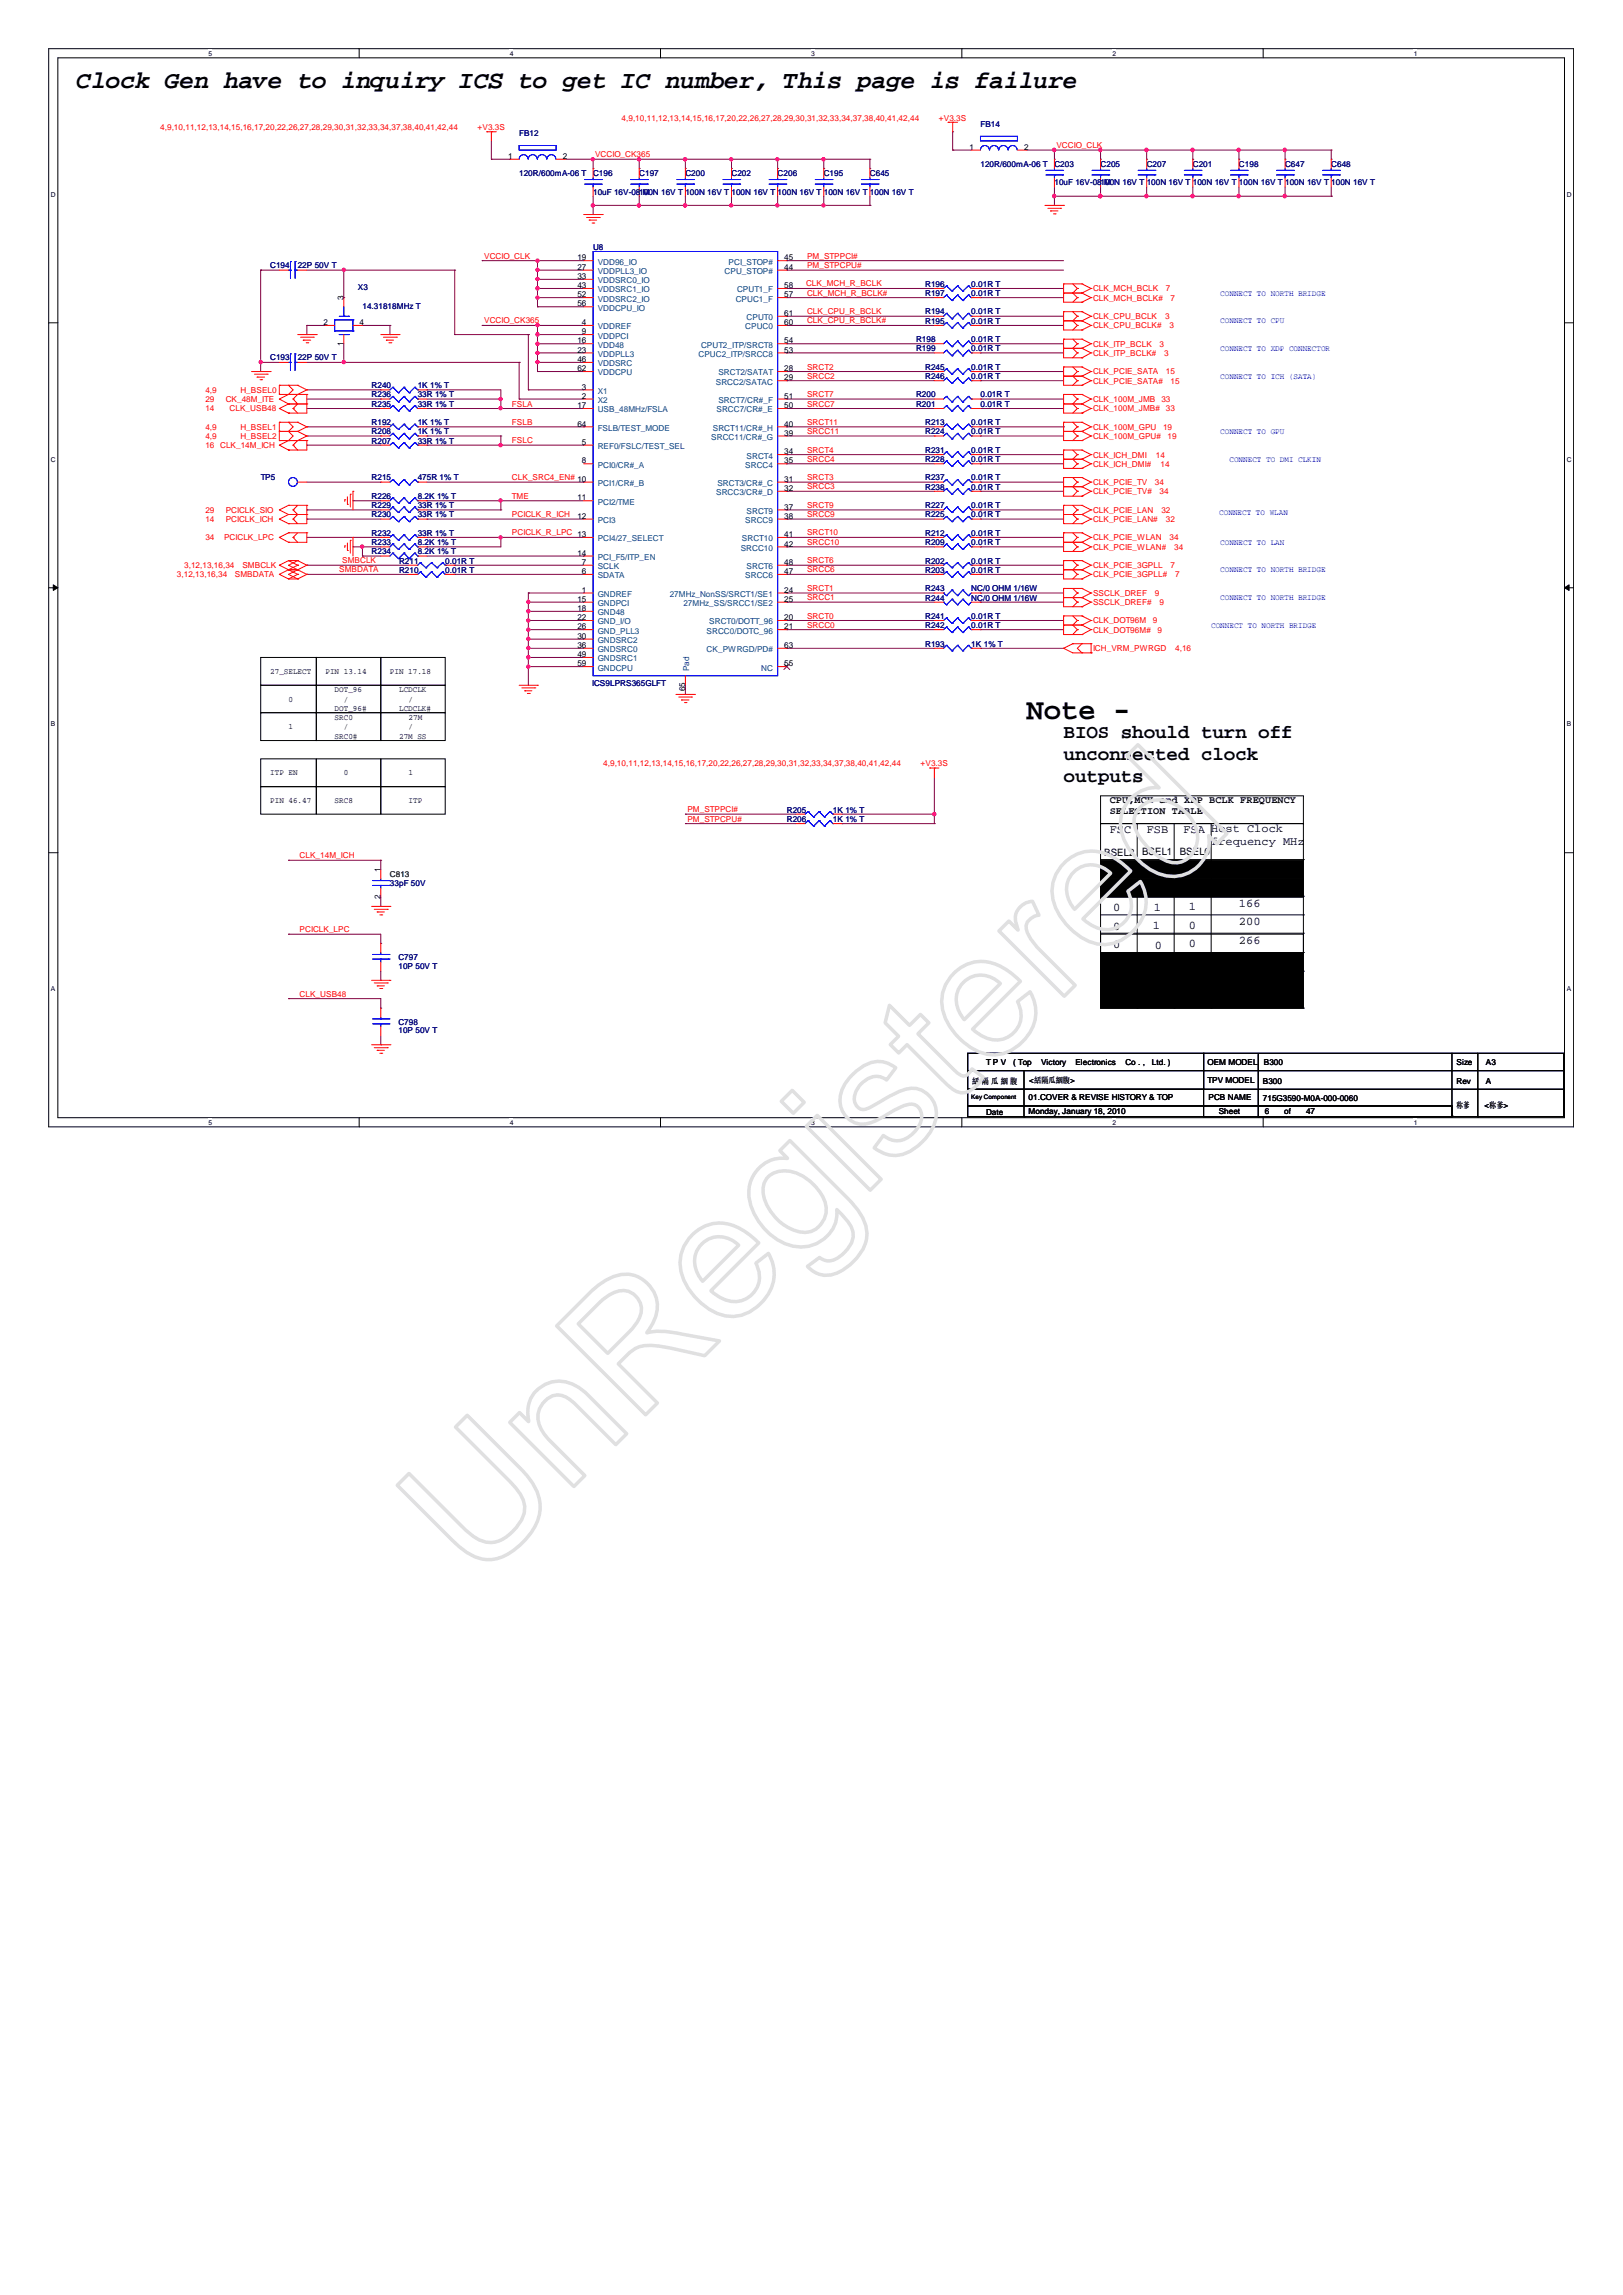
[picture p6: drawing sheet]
<svg xmlns="http://www.w3.org/2000/svg" width="210mm" height="297mm" viewBox="0 0 210 297" stroke-linecap="round" stroke-linejoin="round" font-family="sans-serif">
<defs><g id="words">
<text font-size="22.7" fill="#e0e0e0" x="61.6" y="205" transform="rotate(-45 61.6 205)">UnRegistered</text>
<text font-size="3.8" x="132.8" y="93.1">Note -</text>
<text font-size="3.2" x="9.9" y="11.4">Clock Gen have to inquiry ICS to get IC number, This page is failure</text>
<g font-size="2.5">
<text x="137.6" y="95.5">BIOS should turn off</text>
<text x="137.6" y="98.3">unconnected clock</text>
<text x="137.6" y="101.2">outputs</text>
</g>
<g font-size="1.5">
<text x="143.6" y="107.8">FSC</text>
<text x="148.4" y="107.8">FSB</text>
<text x="153.1" y="107.8">FSA</text>
<text x="156.7" y="107.7">Host Clock</text>
<text x="149.3" y="113.3">0</text>
<text x="153.8" y="113.1">1</text>
<text x="156.7" y="109.3">frequency MHz</text>
<text x="144.1" y="117.9">0</text>
<text x="144.1" y="115.6">0</text>
<text x="149.3" y="117.9">1</text>
<text x="153.8" y="117.8">1</text>
<text x="160.3" y="117.3">166</text>
<text x="160.3" y="119.8">200</text>
<text x="144.1" y="122.7">0</text>
<text x="144.1" y="120.3">0</text>
<text x="149.2" y="120.2">1</text>
<text x="149.4" y="122.8">0</text>
<text x="153.8" y="122.6">0</text>
<text x="153.8" y="120.2">0</text>
<text x="160.3" y="122.1">266</text>
</g>
<g font-size="1.3">
<text x="143.6" y="103.9">CPU,MCH and XDP BCLK FREQUENCY</text>
<text x="143.6" y="105.4">SELECTION TABLE</text>
<text x="142.9" y="110.7">BSEL2</text>
<text x="147.8" y="110.6">BSEL1</text>
<text x="152.6" y="110.6">BSEL0</text>
</g>
<g font-size="1.1" fill="#f00">
<text x="20.7" y="16.8">4,9,10,11,12,13,14,15,16,17,20,22,26,27,28,29,30,31,32,33,34,37,38,40,41,42,44</text>
<text x="61.8" y="16.8">+V3.3S</text>
<text x="80.4" y="15.6">4,9,10,11,12,13,14,15,16,17,20,22,26,27,28,29,30,31,32,33,34,37,38,40,41,42,44</text>
<text x="121.5" y="15.6">+V3.3S</text>
<text x="77" y="20.4">VCCIO_CK365</text>
<text x="136.7" y="19.2">VCCIO_CLK</text>
<text x="62.6" y="33.5">VCCIO_CLK</text>
<text x="104.4" y="33.5">PM_STPPCI#</text>
<text x="104.4" y="34.7">PM_STPCPU#</text>
<text x="62.6" y="41.9">VCCIO_CK365</text>
<text x="104.3" y="37.1">CLK_MCH_R_BCLK</text>
<text x="104.4" y="41.9">CLK_CPU_R_BCLK#</text>
<text x="104.4" y="38.3">CLK_MCH_R_BCLK#</text>
<text x="104.4" y="40.7">CLK_CPU_R_BCLK</text>
<text x="141.4" y="37.7">CLK_MCH_BCLK</text>
<text x="141.4" y="38.9">CLK_MCH_BCLK#</text>
<text x="141.4" y="41.3">CLK_CPU_BCLK</text>
<text x="150.7" y="41.3">3</text>
<text x="150.9" y="37.7">7</text>
<text x="151.5" y="38.9">7</text>
<text x="104.4" y="47.8">SRCT2</text>
<text x="141.4" y="42.5">CLK_CPU_BCLK#</text>
<text x="141.4" y="46.1">CLK_ITP_BCLK#</text>
<text x="141.4" y="44.9">CLK_ITP_BCLK</text>
<text x="150" y="44.9">3</text>
<text x="150.6" y="46.1">3</text>
<text x="151.3" y="42.5">3</text>
<text x="26.6" y="53.2">14</text>
<text x="26.6" y="50.8">4,9</text>
<text x="26.6" y="52">29</text>
<text x="29.2" y="52">CK_48M_ITE</text>
<text x="29.7" y="53.2">CLK_USB48</text>
<text x="31.1" y="50.8">H_BSEL0</text>
<text x="66.2" y="52.6">FSLA</text>
<text x="104.4" y="49">SRCC2</text>
<text x="104.4" y="52.6">SRCC7</text>
<text x="104.4" y="51.4">SRCT7</text>
<text x="141.4" y="48.5">CLK_PCIE_SATA</text>
<text x="141.4" y="49.6">CLK_PCIE_SATA#</text>
<text x="141.4" y="53.2">CLK_100M_JMB#</text>
<text x="141.4" y="52">CLK_100M_JMB</text>
<text x="150.3" y="52">33</text>
<text x="150.9" y="48.5">15</text>
<text x="150.9" y="53.2">33</text>
<text x="151.5" y="49.6">15</text>
<text x="26.6" y="58">16 CLK_14M_ICH</text>
<text x="26.6" y="55.6">4,9</text>
<text x="26.6" y="56.8">4,9</text>
<text x="31.1" y="55.6">H_BSEL1</text>
<text x="31.1" y="56.8">H_BSEL2</text>
<text x="66.2" y="57.4">FSLC</text>
<text x="66.2" y="55">FSLB</text>
<text x="104.4" y="55">SRCT11</text>
<text x="104.4" y="58.6">SRCT4</text>
<text x="104.4" y="59.8">SRCC4</text>
<text x="104.4" y="56.2">SRCC11</text>
<text x="141.4" y="59.2">CLK_ICH_DMI</text>
<text x="141.4" y="56.8">CLK_100M_GPU#</text>
<text x="141.4" y="55.6">CLK_100M_GPU</text>
<text x="149.6" y="59.2">14</text>
<text x="150.5" y="55.6">19</text>
<text x="151.1" y="56.8">19</text>
<text x="66.2" y="64.6">TME</text>
<text x="66.2" y="62.1">CLK_SRC4_EN# 10</text>
<text x="104.4" y="65.7">SRCT9</text>
<text x="104.4" y="62.1">SRCT3</text>
<text x="104.4" y="63.3">SRCC3</text>
<text x="141.4" y="60.4">CLK_ICH_DMI#</text>
<text x="141.4" y="62.8">CLK_PCIE_TV</text>
<text x="141.4" y="64">CLK_PCIE_TV#</text>
<text x="149.4" y="62.8">34</text>
<text x="150" y="64">34</text>
<text x="150.1" y="60.4">14</text>
<text x="26.6" y="66.4">29</text>
<text x="26.6" y="69.9">34</text>
<text x="26.6" y="67.6">14</text>
<text x="29" y="69.9">PCICLK_LPC</text>
<text x="29.2" y="66.4">PCICLK_SIO</text>
<text x="29.2" y="67.6">PCICLK_ICH</text>
<text x="66.2" y="66.9">PCICLK_R_ICH</text>
<text x="66.2" y="69.3">PCICLK_R_LPC 13</text>
<text x="104.4" y="70.5">SRCC10</text>
<text x="104.4" y="66.9">SRCC9</text>
<text x="104.4" y="69.3">SRCT10</text>
<text x="141.4" y="69.9">CLK_PCIE_WLAN</text>
<text x="141.4" y="71.2">CLK_PCIE_WLAN#</text>
<text x="141.4" y="66.4">CLK_PCIE_LAN</text>
<text x="141.4" y="67.6">CLK_PCIE_LAN#</text>
<text x="150.3" y="66.4">32</text>
<text x="150.9" y="67.6">32</text>
<text x="151.3" y="69.9">34</text>
<text x="151.9" y="71.2">34</text>
<text x="22.9" y="74.7">3,12,13,16,34</text>
<text x="23.8" y="73.5">3,12,13,16,34</text>
<text x="30.4" y="74.7">SMBDATA</text>
<text x="31.4" y="73.5">SMBCLK</text>
<text x="43.9" y="74.1">SMBDATA</text>
<text x="44.3" y="72.9">SMBCLK</text>
<text x="104.4" y="74.1">SRCC6</text>
<text x="104.4" y="77.7">SRCC1</text>
<text x="104.4" y="76.5">SRCT1</text>
<text x="104.4" y="72.9">SRCT6</text>
<text x="141.4" y="77.1">SSCLK_DREF</text>
<text x="141.4" y="74.7">CLK_PCIE_3GPLL#</text>
<text x="141.4" y="73.5">CLK_PCIE_3GPLL</text>
<text x="149.4" y="77.1">9</text>
<text x="151.5" y="73.5">7</text>
<text x="152.1" y="74.7">7</text>
<text x="104.4" y="81.2">SRCC0</text>
<text x="104.4" y="80">SRCT0</text>
<text x="141.4" y="78.3">SSCLK_DREF#</text>
<text x="141.4" y="81.9">CLK_DOT96M#</text>
<text x="141.4" y="80.7">CLK_DOT96M</text>
<text x="149.2" y="80.7">9</text>
<text x="149.8" y="81.9">9</text>
<text x="150" y="78.3">9</text>
<text x="141.4" y="84.3">ICH_VRM_PWRGD</text>
<text x="152.1" y="84.3">4,16</text>
<text x="78.1" y="99.2">4,9,10,11,12,13,14,15,16,17,20,22,26,27,28,29,30,31,32,33,34,37,38,40,41,42,44</text>
<text x="119.1" y="99.2">+V3.3S</text>
<text x="88.9" y="106.3">PM_STPCPU#</text>
<text x="88.9" y="105.1">PM_STPPCI#</text>
<text x="38.8" y="111.1">CLK_14M_ICH</text>
<text x="38.8" y="120.6">PCICLK_LPC</text>
<text x="38.8" y="129">CLK_USB48</text>
</g>
<g font-size="1.1" fill="#000080">
<text x="67.2" y="17.6">FB12</text>
<text x="126.9" y="16.5">FB14</text>
<text x="67.2" y="22.8">120R/600mA-06 T</text>
<text x="76.7" y="22.8">C196</text>
<text x="82.7" y="22.8">C197</text>
<text x="88.7" y="22.8">C200</text>
<text x="94.6" y="22.8">C202</text>
<text x="100.6" y="22.8">C206</text>
<text x="106.6" y="22.8">C195</text>
<text x="112.6" y="22.8">C645</text>
<text x="126.9" y="21.6">120R/600mA-06 T</text>
<text x="136.4" y="21.6">C203</text>
<text x="136.4" y="24">10uF 16V-08 M</text>
<text x="142.4" y="21.6">C205</text>
<text x="142.4" y="24">100N 16V T 100N 16V T 100N 16V T 100N 16V T 100N 16V T 100N 16V T</text>
<text x="148.4" y="21.6">C207</text>
<text x="154.3" y="21.6">C201</text>
<text x="160.3" y="21.6">C198</text>
<text x="166.3" y="21.6">C647</text>
<text x="172.2" y="21.6">C648</text>
<text x="76.7" y="25.2">10uF 16V-08 M</text>
<text x="82.7" y="25.2">100N 16V T 100N 16V T 100N 16V T 100N 16V T 100N 16V T 100N 16V T</text>
<text x="35" y="34.7">C194</text>
<text x="38.5" y="34.7">22P 50V T</text>
<text x="76.7" y="32.3">U8</text>
<text x="46.3" y="37.6">X3</text>
<text x="46.9" y="40">14.31818MHz T</text>
<text x="119.7" y="38.3">R197</text>
<text x="119.7" y="41.9">R195</text>
<text x="119.7" y="40.7">R194</text>
<text x="119.7" y="37.1">R196</text>
<text x="125.7" y="38.3">0.01R T</text>
<text x="125.7" y="41.9">0.01R T</text>
<text x="125.7" y="40.7">0.01R T</text>
<text x="125.7" y="37.1">0.01R T</text>
<text x="35" y="46.6">C193</text>
<text x="38.5" y="46.6">22P 50V T</text>
<text x="118.5" y="45.5">R199</text>
<text x="118.5" y="44.3">R198</text>
<text x="119.7" y="47.9">R245</text>
<text x="125.7" y="45.5">0.01R T</text>
<text x="125.7" y="44.3">0.01R T</text>
<text x="125.7" y="47.9">0.01R T</text>
<text x="48.1" y="52.6">R235</text>
<text x="48.1" y="50.2">R240</text>
<text x="48.1" y="51.4">R236</text>
<text x="54.1" y="52.6">33R 1% T</text>
<text x="54.1" y="50.2">1K 1% T</text>
<text x="54.1" y="51.4">33R 1% T</text>
<text x="118.5" y="51.4">R200</text>
<text x="118.5" y="52.6">R201</text>
<text x="119.7" y="49.1">R246</text>
<text x="125.7" y="49.1">0.01R T</text>
<text x="126.9" y="51.4">0.01R T</text>
<text x="126.9" y="52.6">0.01R T</text>
<text x="48.1" y="55">R192</text>
<text x="48.1" y="56.2">R208</text>
<text x="48.1" y="57.4">R207</text>
<text x="54.1" y="55">1K 1% T</text>
<text x="54.1" y="56.2">1K 1% T</text>
<text x="54.1" y="57.4">33R 1% T</text>
<text x="119.7" y="56.2">R224</text>
<text x="119.7" y="55">R213</text>
<text x="119.7" y="59.8">R228</text>
<text x="119.7" y="58.6">R231</text>
<text x="125.7" y="56.2">0.01R T</text>
<text x="125.7" y="55">0.01R T</text>
<text x="125.7" y="59.8">0.01R T</text>
<text x="125.7" y="58.6">0.01R T</text>
<text x="33.7" y="62.2">TP5</text>
<text x="48.1" y="65.8">R229</text>
<text x="48.1" y="62.2">R215</text>
<text x="48.1" y="64.6">R226</text>
<text x="54.1" y="65.8">33R 1% T</text>
<text x="54.1" y="62.2">475R 1% T</text>
<text x="54.1" y="64.6">8.2K 1% T</text>
<text x="119.7" y="65.8">R227</text>
<text x="119.7" y="63.4">R238</text>
<text x="119.7" y="62.2">R237</text>
<text x="125.7" y="65.8">0.01R T</text>
<text x="125.7" y="63.4">0.01R T</text>
<text x="125.7" y="62.2">0.01R T</text>
<text x="48.1" y="67">R230</text>
<text x="48.1" y="69.3">R232</text>
<text x="48.1" y="70.5">R233</text>
<text x="48.1" y="71.7">R234</text>
<text x="54.1" y="67">33R 1% T</text>
<text x="54.1" y="69.3">33R 1% T</text>
<text x="54.1" y="70.5">8.2K 1% T</text>
<text x="54.1" y="71.7">8.2K 1% T</text>
<text x="119.7" y="69.3">R212</text>
<text x="119.7" y="67">R225</text>
<text x="119.7" y="70.5">R209</text>
<text x="125.7" y="69.3">0.01R T</text>
<text x="125.7" y="67">0.01R T</text>
<text x="125.7" y="70.5">0.01R T</text>
<text x="51.6" y="74.1">R210</text>
<text x="51.6" y="72.9">R211</text>
<text x="57.6" y="74.1">0.01R T</text>
<text x="57.6" y="72.9">0.01R T</text>
<text x="119.7" y="76.5">R243</text>
<text x="119.7" y="74.1">R203</text>
<text x="119.7" y="72.9">R202</text>
<text x="119.7" y="77.7">R244</text>
<text x="125.7" y="76.5">NC/0 OHM 1/16W</text>
<text x="125.7" y="74.1">0.01R T</text>
<text x="125.7" y="72.9">0.01R T</text>
<text x="125.7" y="77.7">NC/0 OHM 1/16W</text>
<text x="119.7" y="83.7">R193</text>
<text x="119.7" y="80.1">R241</text>
<text x="119.7" y="81.3">R242</text>
<text x="125.7" y="83.7">1K 1% T</text>
<text x="125.7" y="80.1">0.01R T</text>
<text x="125.7" y="81.3">0.01R T</text>
<text x="76.6" y="88.8">ICS9LPRS365GLFT</text>
<text x="101.8" y="105.1">R205</text>
<text x="101.8" y="106.3">R206</text>
<text x="107.8" y="105.1">1K 1% T</text>
<text x="107.8" y="106.3">1K 1% T</text>
<text x="50.5" y="114.7">33pF 50V</text>
<text x="51.6" y="124.2">C797</text>
<text x="51.6" y="125.3">10P 50V T</text>
<text x="51.6" y="132.6">C798</text>
<text x="51.6" y="133.7">10P 50V T</text>
</g>
<g font-size="1.1">
<text x="65.7" y="20.6">1</text>
<text x="72.8" y="20.6">2</text>
<text x="125.4" y="19.4">1</text>
<text x="132.5" y="19.4">2</text>
<text x="74.7" y="33.7">19</text>
<text x="74.7" y="34.9">27</text>
<text x="101.5" y="34.9">44</text>
<text x="101.5" y="33.7">45</text>
<text x="44.4" y="38.9" transform="rotate(-90 44.4 38.9)">3</text>
<text x="74.7" y="37.3">43</text>
<text x="74.7" y="39.7">56</text>
<text x="74.7" y="36.1">33</text>
<text x="74.7" y="38.5">52</text>
<text x="101.5" y="38.5">57</text>
<text x="101.5" y="37.3">58</text>
<text x="101.5" y="40.9">61</text>
<text x="41.9" y="42.1">2</text>
<text x="44.4" y="44.7" transform="rotate(-90 44.4 44.7)">1</text>
<text x="46.5" y="42.1">4</text>
<text x="74.7" y="46.9">46</text>
<text x="74.7" y="44.4">16</text>
<text x="74.7" y="45.6">23</text>
<text x="75.3" y="43.3">9</text>
<text x="75.3" y="42.1">4</text>
<text x="101.5" y="45.6">53</text>
<text x="101.5" y="44.4">54</text>
<text x="101.5" y="42.1">60</text>
<text x="74.7" y="48">62</text>
<text x="74.7" y="52.8">17</text>
<text x="75.3" y="50.4">3</text>
<text x="75.3" y="51.6">2</text>
<text x="101.5" y="48">28</text>
<text x="101.5" y="49.2">29</text>
<text x="101.5" y="52.8">50</text>
<text x="101.5" y="51.6">51</text>
<text x="74.7" y="55.2">64</text>
<text x="75.3" y="60">8</text>
<text x="75.3" y="57.6">5</text>
<text x="101.5" y="58.8">34</text>
<text x="101.5" y="60">35</text>
<text x="101.5" y="56.4">39</text>
<text x="101.5" y="55.2">40</text>
<text x="74.7" y="64.8">11</text>
<text x="101.5" y="62.3">31</text>
<text x="101.5" y="63.5">32</text>
<text x="101.5" y="65.9">37</text>
<text x="74.7" y="67.1">12</text>
<text x="74.7" y="71.9">14</text>
<text x="101.5" y="67.1">38</text>
<text x="101.5" y="70.7">42</text>
<text x="101.5" y="69.5">41</text>
<text x="74.7" y="77.9">15</text>
<text x="75.3" y="73.1">7</text>
<text x="75.3" y="74.3">6</text>
<text x="75.3" y="76.7">1</text>
<text x="101.5" y="76.7">24</text>
<text x="101.5" y="77.9">25</text>
<text x="101.5" y="74.3">47</text>
<text x="101.5" y="73.1">48</text>
<text x="74.7" y="79.1">18</text>
<text x="74.7" y="80.3">22</text>
<text x="74.7" y="81.4">26</text>
<text x="74.7" y="83.9">36</text>
<text x="74.7" y="82.7">30</text>
<text x="101.5" y="80.3">20</text>
<text x="101.5" y="81.4">21</text>
<text x="101.5" y="83.9">63</text>
<text x="35" y="87.2">27_SELECT</text>
<text x="42.1" y="87.2">PIN 13.14</text>
<text x="43.3" y="89.6">DOT_96</text>
<text x="50.5" y="87.2">PIN 17.18</text>
<text x="51.6" y="89.6">LCDCLK</text>
<text x="74.7" y="85">49</text>
<text x="74.7" y="86.2">59</text>
<text x="88.6" y="89.5" transform="rotate(-90 88.6 89.5)">65</text>
<text x="101.5" y="86.2">55</text>
<text x="37.3" y="90.8">0</text>
<text x="37.3" y="94.4">1</text>
<text x="43.3" y="92">DOT_96#</text>
<text x="43.3" y="95.6">SRC0#</text>
<text x="43.3" y="93.2">SRC0</text>
<text x="44.5" y="90.8">/</text>
<text x="44.5" y="94.4">/</text>
<text x="51.6" y="92">LCDCLK#</text>
<text x="51.6" y="95.6">27M SS</text>
<text x="52.9" y="94.4">/</text>
<text x="52.9" y="90.8">/</text>
<text x="52.9" y="93.2">27M</text>
<text x="35" y="100.3">ITP EN</text>
<text x="44.5" y="100.3">0</text>
<text x="52.9" y="100.3">1</text>
<text x="35" y="103.9">PIN 46.47</text>
<text x="43.3" y="103.9">SRC8</text>
<text x="52.9" y="103.9">ITP</text>
<text x="49.2" y="112.9" transform="rotate(-90 49.2 112.9)">1</text>
<text x="49.2" y="116.4" transform="rotate(-90 49.2 116.4)">2</text>
<text x="127.6" y="137.9">T P V</text>
<text x="131.1" y="137.9">( Top</text>
<text x="134.7" y="137.9">Victory</text>
<text x="139.1" y="137.9">Electronics</text>
<text x="145.6" y="137.9">Co . ,</text>
<text x="149" y="137.9">Ltd. )</text>
<text x="156.2" y="137.9">OEM MODEL</text>
<text x="163.5" y="137.9">B300</text>
<text x="188.5" y="137.9">Size</text>
<text x="192.3" y="137.9">A3</text>
<text x="125.8" y="140.2">絬 隔 瓜 絪 腹</text>
<text x="133.1" y="142.4">01.COVER &amp; REVISE HISTORY &amp; TOP</text>
<text x="133.2" y="140.1">&lt;絬隔瓜絪腹&gt;</text>
<text x="156.2" y="140.1">TPV MODEL</text>
<text x="156.4" y="142.4">PCB NAME</text>
<text x="163.4" y="140.2">B300</text>
<text x="163.4" y="142.5">715G3590-M0A-000-0060</text>
<text x="188.5" y="140.2">Rev</text>
<text x="188.5" y="143.4">称爹</text>
<text x="192.1" y="143.4">&lt;称爹&gt;</text>
<text x="192.3" y="140.2">A</text>
<text x="127.6" y="144.3">Date</text>
<text x="133.1" y="144.2">Monday, January 18, 2010</text>
<text x="157.7" y="144.2">Sheet</text>
<text x="163.7" y="144.2">6</text>
<text x="166.2" y="144.2">of</text>
<text x="169" y="144.2">47</text>
</g>
<g font-size="1.1" fill="#004080">
<text x="77.3" y="34.2">VDD96_IO</text>
<text x="77.3" y="35.5">VDDPLL3_IO</text>
<text x="93.8" y="35.5">CPU_STOP#</text>
<text x="94.3" y="34.2">PCI_STOP#</text>
<text x="77.3" y="37.8">VDDSRC1_IO</text>
<text x="77.3" y="40.2">VDDCPU_IO</text>
<text x="77.3" y="36.7">VDDSRC0_IO</text>
<text x="77.3" y="39">VDDSRC2_IO</text>
<text x="95.2" y="39">CPUC1_F</text>
<text x="95.4" y="37.8">CPUT1_F</text>
<text x="96.6" y="41.4">CPUT0</text>
<text x="77.3" y="47.4">VDDSRC</text>
<text x="77.3" y="43.8">VDDPCI</text>
<text x="77.3" y="45">VDD48</text>
<text x="77.3" y="46.2">VDDPLL3</text>
<text x="77.3" y="42.6">VDDREF</text>
<text x="90.4" y="46.2">CPUC2_ITP/SRCC8</text>
<text x="90.7" y="45">CPUT2_ITP/SRCT8</text>
<text x="96.4" y="42.6">CPUC0</text>
<text x="77.3" y="48.6">VDDCPU</text>
<text x="77.3" y="51">X1</text>
<text x="77.3" y="52.1">X2</text>
<text x="77.3" y="53.4">USB_48MHz/FSLA</text>
<text x="92.6" y="49.8">SRCC2/SATAC</text>
<text x="92.7" y="53.4">SRCC7/CR#_E</text>
<text x="93" y="48.6">SRCT2/SATAT</text>
<text x="93" y="52.1">SRCT7/CR#_F</text>
<text x="77.3" y="55.7">FSLB/TEST_MODE</text>
<text x="77.3" y="58.1">REF0/FSLC/TEST_SEL</text>
<text x="92" y="56.9">SRCC11/CR#_G</text>
<text x="92.2" y="55.7">SRCT11/CR#_H</text>
<text x="96.6" y="59.3">SRCT4</text>
<text x="77.3" y="60.5">PCI0/CR#_A</text>
<text x="77.3" y="62.9">PCI1/CR#_B</text>
<text x="77.3" y="65.3">PCI2/TME</text>
<text x="92.7" y="64.1">SRCC3/CR#_D</text>
<text x="92.8" y="62.9">SRCT3/CR#_C</text>
<text x="96.4" y="60.5">SRCC4</text>
<text x="77.3" y="67.7">PCI3</text>
<text x="77.3" y="70.1">PCI4/27_SELECT</text>
<text x="95.8" y="71.3">SRCC10</text>
<text x="96" y="70.1">SRCT10</text>
<text x="96.4" y="67.7">SRCC9</text>
<text x="96.6" y="66.5">SRCT9</text>
<text x="77.3" y="73.7">SCLK</text>
<text x="77.3" y="74.8">SDATA</text>
<text x="77.3" y="72.5">PCI_F5/ITP_EN</text>
<text x="77.3" y="77.3">GNDREF</text>
<text x="86.6" y="77.3">27MHz_NonSS/SRCT1/SE1</text>
<text x="96.4" y="74.8">SRCC6</text>
<text x="96.6" y="73.7">SRCT6</text>
<text x="77.3" y="79.6">GND48</text>
<text x="77.3" y="78.4">GNDPCI</text>
<text x="77.3" y="80.8">GND_I/O</text>
<text x="77.3" y="82">GND_PLL3</text>
<text x="77.3" y="83.2">GNDSRC2</text>
<text x="88.4" y="78.4">27MHz_SS/SRCC1/SE2</text>
<text x="91.4" y="82">SRCC0/DOTC_96</text>
<text x="91.8" y="80.8">SRCT0/DOTT_96</text>
<text x="77.3" y="84.4">GNDSRC0</text>
<text x="77.3" y="85.6">GNDSRC1</text>
<text x="77.3" y="86.8">GNDCPU</text>
<text x="89.2" y="86.9" transform="rotate(-90 89.2 86.9)">Pad</text>
<text x="91.4" y="84.4">CK_PWRGD/PD#</text>
<text x="98.5" y="86.8">NC</text>
</g>
<g font-size="1.1" fill="#00f">
<text x="157.9" y="41.9">CONNECT TO CPU</text>
<text x="157.9" y="38.3">CONNECT TO NORTH BRIDGE</text>
<text x="157.9" y="45.4">CONNECT TO XDP CONNECTOR</text>
<text x="157.9" y="49">CONNECT TO ICH (SATA)</text>
<text x="157.9" y="56.2">CONNECT TO GPU</text>
<text x="159.1" y="59.8">CONNECT TO DMI CLKIN</text>
<text x="157.8" y="66.7">CONNECT TO WLAN</text>
<text x="157.9" y="70.5">CONNECT TO LAN</text>
<text x="157.9" y="77.7">CONNECT TO NORTH BRIDGE</text>
<text x="157.9" y="74.1">CONNECT TO NORTH BRIDGE</text>
<text x="156.7" y="81.2">CONNECT TO NORTH BRIDGE</text>
</g>
<text font-size="1.1" fill="#008000" x="50.5" y="113.5">C813</text>
<g font-size=".9">
<text x="27" y="7.2">5</text>
<text x="65.9" y="7.2">4</text>
<text x="104.9" y="7.2">3</text>
<text x="143.9" y="7.2">2</text>
<text x="182.9" y="7.2">1</text>
<text x="6.6" y="25.4">D</text>
<text x="202.7" y="25.4">D</text>
<text x="6.6" y="59.7">C</text>
<text x="202.7" y="59.7">C</text>
<text x="6.6" y="94">B</text>
<text x="202.7" y="94">B</text>
<text x="6.6" y="128.3">A</text>
<text x="202.7" y="128.3">A</text>
<text x="27" y="145.6">5</text>
<text x="65.9" y="145.6">4</text>
<text x="104.9" y="145.6">3</text>
<text x="143.9" y="145.6">2</text>
<text x="182.9" y="145.6">1</text>
</g>
<text font-size=".8" x="125.7" y="142.2">Key Component</text>
</g></defs>
<path d="M6.3 6.3h197.3v139.5h-197.3zM7.5 7.5h194.9v137.1h-194.9z" fill="none" stroke="#000" stroke-width=".13"/>
<g fill="#fff">
<path d="M27 6.4h.4v1h-.4z"/>
<path d="M27 144.8h.4v.9h-.4z"/>
</g>
<path d="M46.5 6.3v1.2M46.5 144.6v1.2" fill="none" stroke="#000" stroke-width=".13"/>
<g fill="#fff">
<path d="M65.9 6.4h.5v1h-.5z"/>
<path d="M65.9 144.8h.5v.9h-.5z"/>
</g>
<path d="M85.5 6.3v1.2M85.5 144.6v1.2" fill="none" stroke="#000" stroke-width=".13"/>
<g fill="#fff">
<path d="M104.9 6.4h.5v1h-.5z"/>
<path d="M104.9 144.8h.5v.9h-.5z"/>
</g>
<path d="M124.5 6.3v1.2M124.5 144.6v1.2" fill="none" stroke="#000" stroke-width=".13"/>
<g fill="#fff">
<path d="M143.9 6.4h.5v1h-.5z"/>
<path d="M143.9 144.8h.5v.9h-.5z"/>
</g>
<path d="M163.4 6.3v1.2M163.4 144.6v1.2" fill="none" stroke="#000" stroke-width=".13"/>
<g fill="#fff">
<path d="M182.9 6.4h.5v1h-.5z"/>
<path d="M182.9 144.8h.5v.9h-.5z"/>
<path d="M6.6 24.6h.6v1h-.6z"/>
<path d="M202.7 24.6h.6v1h-.6z"/>
<path d="M6.6 58.9h.6v1h-.6z"/>
<path d="M202.7 58.9h.6v1h-.6z"/>
</g>
<path d="M6.3 41.8h1.2M202.4 41.8h1.2" fill="none" stroke="#000" stroke-width=".13"/>
<g fill="#fff">
<path d="M6.6 93.2h.5v1h-.5z"/>
<path d="M202.7 93.2h.6v1h-.6z"/>
</g>
<path d="M6.3 76.1h1.2M202.4 76.1h1.2" fill="none" stroke="#000" stroke-width=".13"/>
<path d="M6.9 75.7l.6 .4-.6 .3zM202.4 76.1l.6-.4v.7z" fill="#000" stroke="#000" stroke-width=".13"/>
<g fill="#fff">
<path d="M6.6 127.5h.5v1h-.5z"/>
<path d="M202.7 127.5h.6v1h-.6z"/>
</g>
<g fill="none" stroke="#000" stroke-width=".13">
<path d="M33.7 85.1h7.2v3.6h-7.2zM33.7 88.7h7.2v3.5h-7.2zM33.7 92.2h7.2v3.6h-7.2zM33.7 98.2h7.2v3.6h-7.2zM40.9 85.1h8.4v3.6h-8.4zM40.9 88.7h8.4v3.5h-8.4zM40.9 92.2h8.4v3.6h-8.4zM40.9 98.2h8.4v3.6h-8.4zM49.3 98.2h8.3v3.6h-8.3zM49.3 85.1h8.3v3.6h-8.3zM49.3 88.7h8.3v3.5h-8.3zM49.3 92.2h8.3v3.6h-8.3z"/>
<path d="M6.3 110.4h1.2M33.7 101.8h7.2v3.6h-7.2zM40.9 101.8h8.4v3.6h-8.4zM49.3 101.8h8.3v3.6h-8.3zM142.4 103h26.2v3.6h-26.2zM142.4 106.6h26.2v23.9h-26.2zM142.4 111.2h26.2M142.4 118.4h26.2M142.4 116h26.2M147.1 106.6v23.9M151.9 106.6v23.9M156.7 106.6v23.9"/>
<path d="M168.6 111.2h.1M168.6 118.4h.1M168.6 116h.1M202.4 110.4h1.2M125.2 136.3h30.5v2.2h-30.5zM125.2 138.5h30.5v2.5h-30.5zM132.5 138.5v6M142.4 120.9h26.2v2.4h-26.2zM142.4 130.5h26.2M142.4 123.3h26.2M142.4 120.8h26.2M142.4 125.7h26.2"/>
<path d="M147.1 130.5h.1M151.9 130.5h.1M155.7 136.3h46.6v2.2h-46.6zM155.7 138.5h46.6v2.5h-46.6zM156.7 130.5h.1M162.8 136.4v8.1M168.6 130.5h.1M168.6 123.3h.1M168.6 120.8h.1M168.6 125.7h.1M187.9 136.3v8.1M191.2 136.3v8.2"/>
<path d="M125.2 143.1h62.7v1.4h-62.7zM125.2 141h30.5v2.1h-30.5zM132.5 144.5h.1M155.7 143.1h32.2v1.4h-32.2zM162.8 144.5h.1M187.9 144.4h.1M187.9 144.5h14.4M191.2 144.5h.1M202.3 144.4h.1M202.3 144.5h.1M202.3 141v3.4"/>
</g>
<g fill="none" stroke="#800040" stroke-width=".13">
<path d="M63.6 18.2v2.4M123.3 19.4h.1M123.3 17.1h.1M123.3 19.4h2.4M123.3 17.1v2.3M132.8 19.4h39.4M136.4 19.4h.1M136.4 19.4v1.2M142.4 19.4h.1M142.4 19.4v1.2M148.4 19.4h.1M148.4 19.4v1.2"/>
<path d="M154.3 19.4h.1M154.3 19.4v1.2M160.3 19.4h.1M160.3 19.4v1.2M166.3 19.4h.1M166.3 19.4v1.2M172.2 19.4h.1M172.2 19.4v1.2M33.7 35h.1M33.7 35v13.1M33.7 35h2.4M39.7 35h19.1"/>
<path d="M44.5 38.5h.1M44.5 35h.1M44.5 35v3.5M58.8 35h.1M58.8 35v8.3M62.4 33.7h.1M62.4 33.7h13.1M63.6 20.6h.1M63.6 20.6h2.4M66 20.6h.1M69.5 37.3h.1M69.5 33.7h.1"/>
<path d="M69.5 39.7h.1M69.5 35h.1M69.5 36.1h.1M69.5 38.5h.1M69.5 38.5h6M69.5 37.3h6M69.5 33.7v6M69.5 35h6M69.5 39.7h6M69.5 36.1h6M73.1 20.6h39.5M76.7 26.6h.1"/>
<path d="M76.7 21.8h.1M76.7 27.8h.1M76.7 20.6h.1M76.7 26.6h35.9M76.7 20.6v1.2M76.7 25.4v2.4M82.7 26.6h.1M82.7 21.8h.1M82.7 20.6h.1M82.7 20.6v1.2M82.7 25.4v1.2M88.7 21.8h.1"/>
<path d="M88.7 26.6h.1M88.7 20.6h.1M88.7 20.6v1.2M88.7 25.4v1.2M94.6 21.8h.1M94.6 20.6h.1M94.6 26.6h.1M94.6 20.6v1.2M94.6 25.4v1.2M100.6 26.6h.1M100.6 20.6h.1M100.6 21.8h.1"/>
<path d="M100.6 20.6v1.2M100.6 25.4v1.2M101.8 38.5h.1M101.8 33.7h.1M101.8 37.3h.1M101.8 35h.1M101.8 38.5h19.1M101.8 37.3h19.1M101.8 35h35.8M101.8 33.7h35.8M106.6 21.8h.1M106.6 26.6h.1"/>
<path d="M106.6 20.6h.1M106.6 20.6v1.2M106.6 25.4v1.2M112.6 26.6h.1M112.6 21.8h.1M112.6 20.6h.1M112.6 20.6v1.2M112.6 25.4v1.2M126.9 38.5h.1M126.9 37.3h.1M126.9 38.5h10.7M126.9 37.3h10.7"/>
<path d="M136.4 20.6h.1M136.4 25.4h.1M136.4 24.2v2.4M136.4 25.4h35.8M142.4 20.6h.1M142.4 25.4h.1M142.4 24.2v1.2M148.4 20.6h.1M148.4 25.4h.1M148.4 24.2v1.2M154.3 20.6h.1M154.3 25.4h.1"/>
<path d="M154.3 24.2v1.2M160.3 20.6h.1M160.3 25.4h.1M160.3 24.2v1.2M166.3 20.6h.1M166.3 25.4h.1M166.3 24.2v1.2M172.2 20.6h.1M172.2 25.4h.1M172.2 24.2v1.2M33.7 46.9h.1M33.7 46.9h2.4"/>
<path d="M39.7 57.6h.1M39.7 55.2h.1M39.7 43.3h.1M39.7 42.1h.1M39.7 50.5h9.6M39.7 56.4h9.6M39.7 57.6h9.6M39.7 42.1h2.4M39.7 55.2h9.6M39.7 52.9h9.6M39.7 46.9h27.5M39.7 51.6h9.6"/>
<path d="M39.7 42.1v1.2M44.5 46.9h.1M44.5 44.5v2.4M46.9 42.1h3.6M49.3 50.5h.1M49.3 56.4h.1M49.3 52.9h.1M49.3 51.6h.1M50.5 43.3h.1M50.5 42.1h.1M50.5 42.1v1.2M55.2 56.4h.1"/>
<path d="M55.2 50.5h.1M55.2 57.6h.1M55.2 50.5h9.6v2.4M55.2 56.4h9.6M55.2 57.6h20.3M55.2 55.2h20.3M55.2 52.9h20.3M55.2 51.6h9.6M58.8 43.3h.1M58.8 43.3h9.6M62.4 42.1h.1M62.4 42.1h13.1"/>
<path d="M64.8 57.6h.1M64.8 56.4h.1M64.8 52.9h.1M64.8 51.6h.1M64.8 56.4v1.2M67.2 46.9h.1M67.2 51.6h.1M67.2 46.9v4.7M67.2 51.6h8.3M68.4 43.3h.1M68.4 50.5h.1M68.4 43.3v7.2"/>
<path d="M68.4 50.5h7.1M69.5 43.3h.1M69.5 46.9h.1M69.5 48.1h.1M69.5 44.5h.1M69.5 45.7h.1M69.5 42.1h.1M69.5 42.1v6M69.5 48.1h6M69.5 43.3h6M69.5 46.9h6M69.5 44.5h6"/>
<path d="M69.5 45.7h6M75.5 55.2h.1M101.8 42.1h.1M101.8 49.3h.1M101.8 48.1h.1M101.8 40.9h.1M101.8 55.2h.1M101.8 58.8h.1M101.8 51.6h.1M101.8 44.5h.1M101.8 45.7h.1M101.8 56.4h19.1"/>
<path d="M101.8 48.1h19.1M101.8 40.9h19.1M101.8 42.1h19.1M101.8 49.3h19.1M101.8 55.2h19.1M101.8 52.9h19.1M101.8 51.6h19.1M101.8 44.5h19.1M101.8 45.7h19.1M101.8 58.8h19.1M120.9 52.9h.1M120.9 56.4h.1"/>
<path d="M126.9 48.1h.1M126.9 40.9h.1M126.9 42.1h.1M126.9 49.3h.1M126.9 58.8h.1M126.9 56.4h.1M126.9 52.9h.1M126.9 51.6h.1M126.9 44.5h.1M126.9 45.7h.1M126.9 56.4h10.7M126.9 48.1h10.7"/>
<path d="M126.9 40.9h10.7M126.9 42.1h10.7M126.9 49.3h10.7M126.9 55.2h10.7M126.9 52.9h10.7M126.9 51.6h10.7M126.9 44.5h10.7M126.9 45.7h10.7M126.9 58.8h10.7M137.6 55.2h.1M39.7 67.2h.1M39.7 66h.1"/>
<path d="M39.7 73.1h.1M39.7 74.3h.1M39.7 69.5h9.6M39.7 66h9.6M39.7 67.2h9.6M39.7 74.3h13.2M39.7 73.1h13.2M39.7 62.4h9.6M45.7 64.8h.1M45.7 70.8h.1M45.7 64.8h3.6M45.7 70.8h3.6"/>
<path d="M46.9 70.8h.1M46.9 72h.1M46.9 70.8v1.2M46.9 72h2.4M49.3 69.5h.1M49.3 62.4h.1M55.2 69.5h.1M55.2 67.2h.1M55.2 70.8h.1M55.2 64.8h.1M55.2 69.5h20.3M55.2 66h9.6"/>
<path d="M55.2 67.2h20.3M55.2 64.8h20.3M55.2 62.4h20.3M55.2 72h20.3M58.8 73.1h.1M58.8 74.3h.1M58.8 74.3h16.7M58.8 73.1h16.7M64.8 66h.1M64.8 64.8h.1M64.8 69.5h.1M64.8 69.5v1.3h-9.6"/>
<path d="M64.8 64.8v1.2M68.4 76.7h.1M68.4 77.9h.1M68.4 79.1h.1M68.4 76.7v12M68.4 77.9h7.1M68.4 76.7h7.1M68.4 79.1h7.1M75.5 72h.1M75.5 62.4h.1M101.8 74.3h.1M101.8 70.8h.1"/>
<path d="M101.8 67.2h.1M101.8 69.5h.1M101.8 77.9h.1M101.8 66h.1M101.8 76.7h.1M101.8 73.1h.1M101.8 60h.1M101.8 62.4h.1M101.8 63.6h.1M101.8 69.5h19.1M101.8 66h19.1M101.8 67.2h19.1"/>
<path d="M101.8 77.9h19.1M101.8 76.7h19.1M101.8 74.3h19.1M101.8 73.1h19.1M101.8 70.8h19.1M101.8 62.4h19.1M101.8 60h19.1M101.8 63.6h19.1M126.9 69.5h.1M126.9 66h.1M126.9 67.2h.1M126.9 77.9h.1"/>
<path d="M126.9 76.7h.1M126.9 74.3h.1M126.9 73.1h.1M126.9 70.8h.1M126.9 60h.1M126.9 62.4h.1M126.9 63.6h.1M126.9 69.5h10.7M126.9 66h10.7M126.9 67.2h10.7M126.9 77.9h10.7M126.9 76.7h10.7"/>
<path d="M126.9 74.3h10.7M126.9 73.1h10.7M126.9 70.8h10.7M126.9 62.4h10.7M126.9 60h10.7M126.9 63.6h10.7M68.4 81.5h.1M68.4 85.1h.1M68.4 82.7h.1M68.4 83.9h.1M68.4 80.3h.1M68.4 86.3h.1"/>
<path d="M68.4 81.5h7.1M68.4 80.3h7.1M68.4 83.9h7.1M68.4 85.1h7.1M68.4 82.7h7.1M68.4 86.3h7.1M88.7 89.9h.1M88.7 88.7v1.2M101.8 81.5h.1M101.8 83.9h.1M101.8 80.3h.1M101.8 81.5h19.1"/>
<path d="M101.8 80.3h19.1M101.8 83.9h19.1M126.9 81.5h.1M126.9 80.3h.1M126.9 83.9h.1M126.9 81.5h10.7M126.9 80.3h10.7M126.9 83.9h10.7M37.3 111.3h.1M37.3 111.3h12M49.3 117.3h.1M49.3 111.3h.1"/>
<path d="M49.3 111.3v1.3M49.3 116.1v1.2M88.7 106.6h.1M88.7 105.4h.1M88.7 106.6h14.3M88.7 105.4h14.3M109 106.6h.1M109 106.6h11.9M109 105.4h11.9M120.9 105.4h.1M120.9 106.6h.1M120.9 100.6v6"/>
<path d="M37.3 120.9h.1M37.3 129.2h.1M37.3 120.9h12v1.2M37.3 129.2h12v1.3M49.3 126.9h.1M49.3 122.1h.1M49.3 130.5h.1M49.3 135.2h.1M49.3 125.7v1.2M49.3 134v1.2"/>
</g>
<g fill="#f0f" stroke="#f0f" stroke-width=".13">
<circle cx="160.3" cy="19.4" r=".22"/>
<circle cx="69.5" cy="37.3" r=".22"/>
<circle cx="64.8" cy="57.6" r=".21"/>
<circle cx="166.2" cy="19.4" r=".22"/>
<circle cx="69.5" cy="34.9" r=".21"/>
<circle cx="69.5" cy="36.1" r=".21"/>
<circle cx="44.5" cy="46.9" r=".21"/>
<circle cx="69.5" cy="46.9" r=".21"/>
<circle cx="64.8" cy="69.5" r=".21"/>
<circle cx="154.3" cy="19.4" r=".22"/>
<circle cx="44.5" cy="34.9" r=".21"/>
<circle cx="64.8" cy="64.8" r=".21"/>
<circle cx="69.5" cy="42.1" r=".21"/>
<circle cx="136.4" cy="19.4" r=".22"/>
<circle cx="148.3" cy="19.4" r=".22"/>
<circle cx="69.5" cy="33.7" r=".21"/>
<circle cx="68.3" cy="85.1" r=".22"/>
<circle cx="69.5" cy="38.5" r=".21"/>
<circle cx="64.8" cy="52.8" r=".21"/>
<circle cx="76.7" cy="26.6" r=".21"/>
<circle cx="82.7" cy="26.6" r=".21"/>
<circle cx="88.6" cy="20.6" r=".21"/>
<circle cx="94.6" cy="20.6" r=".21"/>
<circle cx="68.4" cy="77.9" r=".21"/>
<circle cx="160.3" cy="25.4" r=".22"/>
<circle cx="46.9" cy="70.7" r=".21"/>
<circle cx="68.4" cy="83.9" r=".21"/>
<circle cx="69.5" cy="43.3" r=".22"/>
<circle cx="100.6" cy="20.6" r=".21"/>
<circle cx="88.6" cy="26.6" r=".21"/>
<circle cx="94.6" cy="26.6" r=".21"/>
<circle cx="69.5" cy="44.5" r=".21"/>
<circle cx="154.3" cy="25.4" r=".22"/>
<circle cx="68.4" cy="81.5" r=".21"/>
<circle cx="166.2" cy="25.4" r=".22"/>
<circle cx="106.5" cy="20.6" r=".21"/>
<circle cx="68.4" cy="80.3" r=".21"/>
<circle cx="142.3" cy="25.4" r=".22"/>
<circle cx="148.3" cy="25.4" r=".22"/>
<circle cx="136.4" cy="25.4" r=".22"/>
<circle cx="68.3" cy="79.1" r=".22"/>
<circle cx="33.7" cy="46.9" r=".21"/>
<circle cx="106.5" cy="26.6" r=".21"/>
<circle cx="68.4" cy="86.3" r=".21"/>
<circle cx="69.5" cy="45.7" r=".21"/>
<circle cx="68.4" cy="82.7" r=".21"/>
<circle cx="100.6" cy="26.6" r=".21"/>
<circle cx="76.7" cy="20.6" r=".21"/>
<circle cx="82.7" cy="20.6" r=".21"/>
<circle cx="142.3" cy="19.4" r=".22"/>
<circle cx="64.8" cy="51.6" r=".21"/>
<circle cx="120.9" cy="105.4" r=".22"/>
</g>
<g fill="none" stroke="#f00" stroke-width=".13">
<path d="M63 17.1h.1M63 17.1h1.2M63.6 17.1h.1M63.6 17.1v1.1M122.7 15.8h.1M122.7 15.8h1.2M123.3 15.8h.1M123.3 15.8v1.3M125.7 19.4h1.2M131.6 19.4h1.2M36.1 35h1.2M38.5 35h1.2"/>
<path d="M44.5 38.5v1.2M66 20.6h1.2M72 20.6h1.1M75.5 27.8h2.4M75.5 38.5h1.2M75.5 37.3h1.2M75.5 39.7h1.2M75.5 33.7h1.2M75.5 35h1.2M75.5 36.1h1.2M75.9 28.1h1.6M76.2 28.5h.1"/>
<path d="M76.2 28.5h1M76.6 28.9h.2M76.7 21.8v1.2M76.7 24.2v1.2M76.8 28.9h.1M77.5 28.1h.1M77.9 27.8h.1M82.7 21.8v1.2M82.7 24.2v1.2M88.7 21.8v1.2M88.7 24.2v1.2M94.6 21.8v1.2"/>
<path d="M94.6 24.2v1.2M100.6 38.5h1.2M100.6 21.8v1.2M100.6 24.2v1.2M100.6 37.3h1.2M100.6 33.7h1.2M100.6 35h1.2M106.6 21.8v1.2M106.6 24.2v1.2M112.6 21.8v1.2M112.6 24.2v1.2M120.9 38.5h1.2"/>
<path d="M120.9 37.3h1.2M125.7 38.5h1.2M125.7 37.3h1.2M135.2 26.6h2.4M135.6 27h1.6M135.9 27.3h.1M135.9 27.3h1M136.3 27.7h.2M136.4 20.6v1.2M136.4 23v1.2M136.5 27.7h.1M137.2 27h.1"/>
<path d="M137.6 26.6h.1M137.6 36.7h.1M137.6 37.9h.1M137.6 37.9h2.4M137.6 36.7h2.4M137.6 36.7v2.4h2.4M138.8 36.7l.6 .6M139.4 37.3h.1M139.4 38.5h.1M139.4 37.3l-.6 .6 .6 .6M139.4 38.5l-.6 .6M140 37.9h.1"/>
<path d="M140 36.7h.1M140 39.1h.1M140 36.7l1.2 .6M140 37.9l1.2 .6M141.2 37.3h.1M141.2 38.5h.1M141.2 37.3l-1.2 .6M141.2 38.5l-1.2 .6M142.4 20.6v1.2M142.4 23v1.2M148.4 20.6v1.2M148.4 23v1.2"/>
<path d="M154.3 20.6v1.2M154.3 23v1.2M160.3 20.6v1.2M160.3 23v1.2M166.3 20.6v1.2M166.3 23v1.2M172.2 20.6v1.2M172.2 23v1.2M32.5 48.1h2.5M32.9 48.4h1.7M33.3 48.8h.1M33.3 48.8h.9"/>
<path d="M33.6 49.1h.3M33.9 49.1h.1M34.6 48.4h.1M35 48.1h.1M36.1 52.9h.1M36.1 57.6h.1M36.1 51h.1M36.1 49.9h.1M36.1 55.8h.1M36.1 54.6h.1M36.1 57h.1M36.1 51.6h.1"/>
<path d="M36.1 52.9l1.2 .6M36.1 57h3.6M36.1 57.6l1.2 .6M36.1 51h3.6M36.1 49.9h2.4M36.1 49.9v1.1M36.1 54.6v2.4M36.1 55.8h2.4M36.1 54.6h2.4M36.1 51.6l1.2 .7M36.1 46.9h1.2M37.3 53.5h.1"/>
<path d="M37.3 52.3h.1M37.3 58.2h.1M37.3 57h.1M37.3 51h.1M37.3 49.9h.1M37.3 55.8h.1M37.3 54.6h.1M37.3 52.3h2.4M37.3 52.3l-1.2 .6M37.3 57l-1.2 .6M37.3 49.9l.6 .6-.6 .5M37.3 54.6l.6 .6-.6 .6"/>
<path d="M37.3 55.8l.6 .6-.6 .6M37.3 51l-1.2 .6M37.9 52.9h.1M37.9 57.6h.1M37.9 51.6h.1M37.9 51.6l.6 .7-.6 .6M37.9 52.9l.6 .6M37.9 57.6l.6 .6M38.5 49.9h.1M38.5 54.6h.1M38.5 55.8h.1M38.5 43.3h2.4"/>
<path d="M38.5 49.9l1.2 .6M38.5 54.6l1.2 .6M38.5 55.8l1.2 .6M38.5 46.9h1.2M38.9 43.6h1.6M39.2 44h.1M39.2 44h1M39.6 44.4h.2M39.7 52.3h.1M39.7 57h.1M39.7 50.5h.1M39.7 55.2h.1"/>
<path d="M39.7 56.4h.1M39.7 51h.1M39.7 51v2.5h-2.4M39.7 57v1.2h-2.4M39.7 56.4l-1.2 .6-.6 .6M39.7 50.5l-1.2 .5-.6 .6M39.7 55.2l-1.2 .6M39.8 44.4h.1M40.5 43.6h.1M40.9 43.3h.1M42.1 42.1h1.2M44.5 43.3v1.2"/>
<path d="M45.7 42.1h1.2M49.3 43.3h2.3M49.3 55.2h1.2M49.3 56.4h1.2M49.3 52.9h1.2M49.3 50.5h1.2M49.3 51.6h1.2M49.3 57.6h1.2M49.6 43.6h1.7M50 44h.1M50 44h.9M50.3 44.4h.3"/>
<path d="M50.6 44.4h.1M51.3 43.6h.1M51.6 43.3h.1M54.1 55.2h1.1M54.1 56.4h1.1M54.1 52.9h1.1M54.1 50.5h1.1M54.1 51.6h1.1M54.1 57.6h1.1M75.5 48.1h1.2M75.5 43.3h1.2M75.5 55.2h1.2"/>
<path d="M75.5 52.9h1.2M75.5 45.7h1.2M75.5 44.5h1.2M75.5 46.9h1.2M75.5 50.5h1.2M75.5 51.6h1.2M75.5 42.1h1.2M75.5 57.6h1.2M100.6 48.1h1.2M100.6 49.3h1.2M100.6 55.2h1.2M100.6 56.4h1.2"/>
<path d="M100.6 52.9h1.2M100.6 45.7h1.2M100.6 44.5h1.2M100.6 51.6h1.2M100.6 42.1h1.2M100.6 58.8h1.2M100.6 40.9h1.2M120.9 48.1h1.2M120.9 49.3h1.2M120.9 55.2h1.2M120.9 56.4h1.2M120.9 52.9h1.2"/>
<path d="M120.9 45.7h1.2M120.9 44.5h1.2M120.9 51.6h1.2M120.9 42.1h1.2M120.9 58.8h1.2M120.9 40.9h1.2M125.7 48.1h1.2M125.7 49.3h1.2M125.7 55.2h1.2M125.7 56.4h1.2M125.7 52.9h1.2M125.7 45.7h1.2"/>
<path d="M125.7 44.5h1.2M125.7 51.6h1.2M125.7 42.1h1.2M125.7 58.8h1.2M125.7 40.9h1.2M137.6 41.5h.1M137.6 40.3h.1M137.6 47.5h.1M137.6 48.7h.1M137.6 59.4h.1M137.6 58.2h.1M137.6 55.8h.1"/>
<path d="M137.6 54.6h.1M137.6 52.3h.1M137.6 51h.1M137.6 45.1h.1M137.6 43.9h.1M137.6 51v2.5h2.4M137.6 52.3h2.4M137.6 58.2h2.4M137.6 54.6v2.4h2.4M137.6 51h2.4M137.6 47.5v2.4h2.4M137.6 55.8h2.4"/>
<path d="M137.6 54.6h2.4M137.6 40.3v2.4h2.4M137.6 43.9v2.4h2.4M137.6 58.2v2.4h2.4M137.6 41.5h2.4M137.6 40.3h2.4M137.6 48.7h2.4M137.6 47.5h2.4M137.6 59.4h2.4M137.6 45.1h2.4M137.6 43.9h2.4M138.8 40.3l.6 .6"/>
<path d="M138.8 47.5l.6 .6M138.8 58.2l.6 .6M138.8 54.6l.6 .6M138.8 51l.6 .6M138.8 43.9l.6 .6M139.4 42.1h.1M139.4 40.9h.1M139.4 48.1h.1M139.4 49.3h.1M139.4 58.8h.1M139.4 56.4h.1M139.4 55.2h.1"/>
<path d="M139.4 52.9h.1M139.4 51.6h.1M139.4 45.7h.1M139.4 44.5h.1M139.4 40.9l-.6 .6 .6 .6M139.4 42.1l-.6 .6M139.4 48.1l-.6 .6 .6 .6M139.4 49.3l-.6 .6M139.4 58.8l-.6 .6 .6 .6M139.4 55.2l-.6 .6 .6 .6M139.4 56.4l-.6 .6M139.4 51.6l-.6 .7 .6 .6"/>
<path d="M139.4 52.9l-.6 .6M139.4 44.5l-.6 .6 .6 .6M139.4 45.7l-.6 .6M140 42.7h.1M140 41.5h.1M140 40.3h.1M140 48.7h.1M140 47.5h.1M140 49.9h.1M140 59.4h.1M140 58.2h.1M140 57h.1"/>
<path d="M140 55.8h.1M140 54.6h.1M140 53.5h.1M140 52.3h.1M140 51h.1M140 46.3h.1M140 45.1h.1M140 43.9h.1M140 41.5l1.2 .6M140 40.3l1.2 .6M140 47.5l1.2 .6M140 48.7l1.2 .6"/>
<path d="M140 59.4l1.2 .6M140 58.2l1.2 .6M140 55.8l1.2 .6M140 54.6l1.2 .6M140 52.3l1.2 .6M140 51l1.2 .6M140 45.1l1.2 .6M140 43.9l1.2 .6M141.2 42.1h.1M141.2 40.9h.1M141.2 48.1h.1M141.2 49.3h.1"/>
<path d="M141.2 58.8h.1M141.2 56.4h.1M141.2 55.2h.1M141.2 52.9h.1M141.2 51.6h.1M141.2 45.7h.1M141.2 44.5h.1M141.2 42.1l-1.2 .6M141.2 40.9l-1.2 .6M141.2 48.1l-1.2 .6M141.2 49.3l-1.2 .6M141.2 58.8l-1.2 .6"/>
<path d="M141.2 56.4l-1.2 .6M141.2 55.2l-1.2 .6M141.2 52.9l-1.2 .6M141.2 51.6l-1.2 .7M141.2 45.7l-1.2 .6M141.2 44.5l-1.2 .6M36.1 66h.1M36.1 69.5h.1M36.1 67.2h.1M36.1 74.3h.1M36.1 73.1h.1M36.1 66l1.2 .6"/>
<path d="M36.1 69.5l1.2 .7M36.1 67.2l1.2 .6M36.1 74.3l1.2 .6M36.1 73.1l2.4 1.2M37.3 66.6h.1M37.3 65.4h.1M37.3 70.2h.1M37.3 69h.1M37.3 67.8h.1M37.3 74.9h.1M37.3 73.7h.1M37.3 72.6h.1"/>
<path d="M37.3 66.6h2.4M37.3 65.4h2.4M37.3 65.4l-1.2 .6M37.3 69h2.4M37.3 69l-1.2 .5M37.3 66.6l-1.2 .6M37.3 74.9h1.2M37.3 73.7h1.2M37.3 72.6h1.2M37.3 72.6l-1.2 .5M37.3 72.6l1.2 .5M37.9 66h.1"/>
<path d="M37.9 69.5h.1M37.9 67.2h.1M37.9 66l.6 .6-.6 .6M37.9 69.5l.6 .7M37.9 67.2l.6 .6M38.5 73.7h.1M38.5 74.9h.1M38.5 74.3h.1M38.5 72.6h.1M38.5 73.1h.1M38.5 65.4l-.6 .6M38.5 69l-.6 .5"/>
<path d="M38.5 72.6l-1.2 .5 2.4 1.2M38.5 73.1l-2.4 1.2M38.5 74.3l-1.2 .6M38.5 72.6l1.2 .5M38.5 62.4h1.2M39.7 65.4h.1M39.7 69h.1M39.7 66.6h.1M39.7 74.3h.1M39.7 73.1h.1M39.7 65.4v2.4h-2.4M39.7 69v1.2h-2.4"/>
<path d="M39.7 74.3l-1.2 .6M39.7 73.1l-2.4 1.2 1.2 .6M44.6 64.7h.1M44.6 70.6h.1M44.6 64.7v.2M44.6 70.6v.3M45 65.3h.1M45 71.2h.1M45 64.3v1M45 70.3v.9M45.3 64h.1M45.3 69.9h.1"/>
<path d="M45.3 64v1.6M45.3 69.9v1.7M45.7 63.6h.1M45.7 69.5h.1M45.7 63.6v2.4M45.7 69.5v2.5M49.3 66h1.2M49.3 69.5h1.2M49.3 67.2h1.2M49.3 62.4h1.2M49.3 64.8h1.2M49.3 72h1.2"/>
<path d="M49.3 70.8h1.2M52.9 73.1h1.2M52.9 74.3h1.2M54.1 66h1.1M54.1 69.5h1.1M54.1 67.2h1.1M54.1 62.4h1.1M54.1 64.8h1.1M54.1 72h1.1M54.1 70.8h1.1M57.6 73.1h1.2M57.6 74.3h1.2"/>
<path d="M75.5 69.5h1.2M75.5 67.2h1.2M75.5 79.1h1.2M75.5 73.1h1.2M75.5 74.3h1.2M75.5 77.9h1.2M75.5 60h1.2M75.5 62.4h1.2M75.5 64.8h1.2M75.5 72h1.2M75.5 76.7h1.2M100.6 66h1.2"/>
<path d="M100.6 69.5h1.2M100.6 67.2h1.2M100.6 73.1h1.2M100.6 74.3h1.2M100.6 77.9h1.2M100.6 60h1.2M100.6 62.4h1.2M100.6 76.7h1.2M100.6 63.6h1.2M100.6 70.8h1.2M120.9 66h1.2M120.9 69.5h1.2"/>
<path d="M120.9 67.2h1.2M120.9 73.1h1.2M120.9 74.3h1.2M120.9 77.9h1.2M120.9 60h1.2M120.9 62.4h1.2M120.9 76.7h1.2M120.9 63.6h1.2M120.9 70.8h1.2M125.7 66h1.2M125.7 69.5h1.2M125.7 67.2h1.2"/>
<path d="M125.7 73.1h1.2M125.7 74.3h1.2M125.7 77.9h1.2M125.7 60h1.2M125.7 62.4h1.2M125.7 76.7h1.2M125.7 63.6h1.2M125.7 70.8h1.2M137.6 77.3h.1M137.6 76.2h.1M137.6 79.7h.1M137.6 73.7h.1"/>
<path d="M137.6 72.6h.1M137.6 61.8h.1M137.6 63h.1M137.6 69h.1M137.6 70.2h.1M137.6 65.4h.1M137.6 66.6h.1M137.6 66.6h2.4M137.6 65.4h2.4M137.6 70.2h2.4M137.6 69h2.4M137.6 65.4v2.4h2.4"/>
<path d="M137.6 61.8v2.4h2.4M137.6 69v2.4h2.4M137.6 72.6v2.3h2.4M137.6 76.2v2.3h2.4M137.6 79.7v2.4h2.4M137.6 77.3h2.4M137.6 76.2h2.4M137.6 79.7h2.4M137.6 73.7h2.4M137.6 72.6h2.4M137.6 63h2.4M137.6 61.8h2.4"/>
<path d="M138.8 76.2l.6 .5M138.8 79.7l.6 .6M138.8 72.6l.6 .5M138.8 61.8l.6 .6M138.8 69l.6 .5M138.8 65.4l.6 .6M139.4 77.9h.1M139.4 76.7h.1M139.4 74.3h.1M139.4 73.1h.1M139.4 60h.1M139.4 62.4h.1"/>
<path d="M139.4 63.6h.1M139.4 69.5h.1M139.4 70.8h.1M139.4 66h.1M139.4 67.2h.1M139.4 76.7l-.6 .6 .6 .6M139.4 77.9l-.6 .6M139.4 73.1l-.6 .6 .6 .6M139.4 74.3l-.6 .6M139.4 60l-.6 .6M139.4 62.4l-.6 .6 .6 .6M139.4 63.6l-.6 .6"/>
<path d="M139.4 69.5l-.6 .7 .6 .6M139.4 70.8l-.6 .6M139.4 66l-.6 .6 .6 .6M139.4 67.2l-.6 .6M140 78.5h.1M140 77.3h.1M140 76.2h.1M140 79.7h.1M140 74.9h.1M140 73.7h.1M140 72.6h.1M140 60.6h.1"/>
<path d="M140 63h.1M140 61.8h.1M140 64.2h.1M140 70.2h.1M140 69h.1M140 71.4h.1M140 66.6h.1M140 65.4h.1M140 67.8h.1M140 77.3l1.2 .6M140 76.2l1.2 .5M140 79.7l1.2 .6"/>
<path d="M140 73.7l1.2 .6M140 72.6l1.2 .5M140 61.8l1.2 .6M140 63l1.2 .6M140 69l1.2 .5M140 70.2l1.2 .6M140 65.4l1.2 .6M140 66.6l1.2 .6M141.2 77.9h.1M141.2 76.7h.1M141.2 74.3h.1M141.2 73.1h.1"/>
<path d="M141.2 60h.1M141.2 62.4h.1M141.2 63.6h.1M141.2 69.5h.1M141.2 70.8h.1M141.2 66h.1M141.2 67.2h.1M141.2 77.9l-1.2 .6M141.2 76.7l-1.2 .6M141.2 74.3l-1.2 .6M141.2 73.1l-1.2 .6M141.2 60l-1.2 .6"/>
<path d="M141.2 62.4l-1.2 .6M141.2 63.6l-1.2 .6M141.2 69.5l-1.2 .7M141.2 70.8l-1.2 .6M141.2 66l-1.2 .6M141.2 67.2l-1.2 .6M67.2 88.7h2.3M67.5 89h1.7M67.9 89.4h.1M67.9 89.4h.9M68.2 89.7h.3M68.5 89.7h.1"/>
<path d="M69.2 89h.1M69.5 88.7h.1M75.5 83.9h1.2M75.5 80.3h1.2M75.5 81.5h1.2M75.5 85.1h1.2M75.5 82.7h1.2M75.5 86.3h1.2M87.5 89.9h2.4M87.8 90.2h1.7M88.2 90.6h.1M88.2 90.6h.9"/>
<path d="M88.6 90.9h.2M88.7 87.5v1.2M88.8 90.9h.1M89.5 90.2h.1M89.9 89.9h.1M100.6 83.9h1.2M100.6 80.3h1.2M100.6 81.5h1.2M100.6 86.3h1.2M120.3 99.4h.1M120.3 99.4h1.2M120.9 99.4h.1"/>
<path d="M120.9 99.4v1.2M120.9 83.9h1.2M120.9 80.3h1.2M120.9 81.5h1.2M125.7 83.9h1.2M125.7 80.3h1.2M125.7 81.5h1.2M137.6 80.9h.1M137.6 83.9h.1M137.6 80.9h2.4M137.6 83.9l1.2 .6h2.4M138.8 83.3h.1"/>
<path d="M138.8 83.3l-1.2 .6M138.8 83.3h2.4M139.4 81.5h.1M139.4 80.3h.1M139.4 80.3l-.6 .6 .6 .6M139.4 81.5l-.6 .6M140 82.1h.1M140 80.9h.1M140 84.5h.1M140 83.3h.1M140 80.9l1.2 .6M140 83.3l-.6 .6 .6 .6"/>
<path d="M141.2 81.5h.1M141.2 80.3h.1M141.2 84.5h.1M141.2 83.3h.1M141.2 81.5l-1.2 .6M141.2 80.3l-1.2 .6M141.2 83.3v1.2M48.1 117.3h2.4M48.4 117.7h1.7M48.8 118h.1M48.8 118h.9M49.1 118.4h.3"/>
<path d="M49.3 112.6v1.1M49.3 114.9v1.2M49.4 118.4h.1M50.1 117.7h.1M50.5 117.3h.1M103 105.4h1.2M103 106.6h1.2M107.8 105.4h1.2M107.8 106.6h1.2M48.1 126.9h2.4M48.1 135.2h2.4M48.4 127.2h1.7"/>
<path d="M48.4 135.6h1.7M48.8 127.6h.1M48.8 135.9h.1M48.8 127.6h.9M48.8 135.9h.9M49.1 127.9h.3M49.1 136.3h.3M49.3 122.1v1.2M49.3 124.5v1.2M49.3 130.5v1.1M49.3 132.8v1.2M49.4 127.9h.1"/>
<path d="M49.4 136.3h.1M50.1 127.2h.1M50.1 135.6h.1M50.5 126.9h.1M50.5 135.2h.1"/>
</g>
<g fill="#000" stroke="#000" stroke-width=".13">
<path d="M142.4 113.7h26.2v2.4h-26.2z" fill-rule="evenodd"/>
<path d="M142.4 111.3h26.2v2.4h-26.2z" fill-rule="evenodd"/>
<path d="M142.4 123.3h26.2v4.8h-26.2z" fill-rule="evenodd"/>
<path d="M142.4 128.1h26.2v2.4h-26.2z" fill-rule="evenodd"/>
</g>
<g fill="none" stroke="#00f" stroke-width=".13">
<path d="M67.2 18.8h4.8v.6h-4.8zM126.9 17.6h4.7v.6h-4.7zM126.9 19.4a.57 .57 0 0 1 .5-.6 .57 .57 0 0 1 .6 .6M128.1 19.4a.57 .57 0 0 1 .5-.6 .57 .57 0 0 1 .6 .6M129.2 19.4a.59 .59 0 0 1 .6-.6 .59 .59 0 0 1 .6 .6M130.5 19.4a.57 .57 0 0 1 .5-.6 .57 .57 0 0 1 .6 .6M37.3 35h.3M37.6 35h.1M37.6 33.9h.1M37.6 33.9v2.1M38.2 33.9h.1M38.2 35h.1"/>
<path d="M38.2 35h.3M38.2 33.9v2.1M44.5 39.7v1.2M67.2 20.6a.57 .57 0 0 1 .5-.6 .57 .57 0 0 1 .6 .6M68.4 20.6a.57 .57 0 0 1 .5-.6 .57 .57 0 0 1 .6 .6M69.5 20.6a.59 .59 0 0 1 .6-.6 .59 .59 0 0 1 .6 .6M70.8 20.6a.57 .57 0 0 1 .5-.6 .57 .57 0 0 1 .6 .6M75.6 23.8h2.2M75.6 23.2h2.2M76.7 23.2h.1M76.7 23.8h.1M76.7 23v.2"/>
<path d="M76.7 23.8v.4M76.7 32.5h23.9v55h-23.9zM77.8 23.8h.1M77.8 23.2h.1M81.6 23.8h2.2M81.6 23.2h2.2M82.7 23.2h.1M82.7 23.8h.1M82.7 23v.2M82.7 23.8v.4M83.8 23.8h.1M83.8 23.2h.1"/>
<path d="M87.6 23.8h2.1M87.6 23.2h2.1M88.7 23.2h.1M88.7 23.8h.1M88.7 23v.2M88.7 23.8v.4M89.7 23.8h.1M89.7 23.2h.1M93.5 23.8h2.2M93.5 23.2h2.2M94.6 23.2h.1M94.6 23.8h.1"/>
<path d="M94.6 23v.2M94.6 23.8v.4M95.7 23.8h.1M95.7 23.2h.1M99.5 23.8h2.2M99.5 23.2h2.2M100.6 23.2h.1M100.6 23.8h.1M100.6 23v.2M100.6 23.8v.4M101.7 23.8h.1M101.7 23.2h.1"/>
<path d="M105.5 23.8h2.1M105.5 23.2h2.1M106.6 23.2h.1M106.6 23.8h.1M106.6 23v.2M106.6 23.8v.4M107.6 23.8h.1M107.6 23.2h.1M111.5 23.8h2.1M111.5 23.2h2.1M112.6 23.2h.1M112.6 23.8h.1"/>
<path d="M112.6 23v.2M112.6 23.8v.4M113.6 23.8h.1M113.6 23.2h.1M122.5 38.2h.1M122.5 37h.1M122.5 38.2l-.4 .3M122.5 38.2l.7 .7M122.5 37l-.4 .3M122.5 37l.7 .7M123.2 38.9h.1M123.2 37.7h.1"/>
<path d="M123.9 38.2h.1M123.9 37h.1M123.9 38.2l-.7 .7M123.9 38.2l.7 .7M123.9 37l-.7 .7M123.9 37l.7 .7M124.6 38.9h.1M124.6 37.7h.1M125.3 38.2h.1M125.3 37h.1M125.3 38.2l-.7 .7M125.3 38.2l.4 .3"/>
<path d="M125.3 37l-.7 .7M125.3 37l.4 .3M125.7 38.5h.1M125.7 37.3h.1M135.3 22.6h2.2M135.3 22h2.2M136.4 22h.1M136.4 22.6h.1M136.4 21.8v.2M136.4 22.6v.4M137.5 22.6h.1M137.5 22h.1"/>
<path d="M141.3 22.6h2.2M141.3 22h2.2M142.4 22h.1M142.4 22.6h.1M142.4 21.8v.2M142.4 22.6v.4M143.5 22.6h.1M143.5 22h.1M147.3 22.6h2.1M147.3 22h2.1M148.4 22h.1M148.4 22.6h.1"/>
<path d="M148.4 21.8v.2M148.4 22.6v.4M149.4 22.6h.1M149.4 22h.1M153.2 22.6h2.2M153.2 22h2.2M154.3 22h.1M154.3 22.6h.1M154.3 21.8v.2M154.3 22.6v.4M155.4 22.6h.1M155.4 22h.1"/>
<path d="M159.2 22.6h2.2M159.2 22h2.2M160.3 22h.1M160.3 22.6h.1M160.3 21.8v.2M160.3 22.6v.4M161.4 22.6h.1M161.4 22h.1M165.2 22.6h2.1M165.2 22h2.1M166.3 22h.1M166.3 22.6h.1"/>
<path d="M166.3 21.8v.2M166.3 22.6v.4M167.3 22.6h.1M167.3 22h.1M171.1 22.6h2.2M171.1 22h2.2M172.2 22h.1M172.2 22.6h.1M172.2 21.8v.2M172.2 22.6v.4M173.3 22.6h.1M173.3 22h.1"/>
<path d="M37.3 46.9h.3M37.6 46.9h.1M37.6 45.8h.1M37.6 45.8v2.2M38.2 45.8h.1M38.2 46.9h.1M38.2 45.8v2.2M38.2 46.9h.3M43.3 41.4h.1M43.3 42.8h.1M43.3 42.8h2.4M43.3 41.4h2.4"/>
<path d="M43.3 41.4v1.4M43.9 43.3h1.2M43.9 40.9h1.2M44.5 40.9h.1M45.1 43.3h.1M45.1 40.9h.1M45.7 42.8h.1M45.7 41.4h.1M45.7 41.4v1.4M50.8 54.9h.1M50.8 56.1h.1M50.8 52.5h.1"/>
<path d="M50.8 50.1h.1M50.8 57.3h.1M50.8 51.3h.1M50.8 54.9l-.3 .3M50.8 54.9l.8 .7M50.8 56.1l-.3 .3M50.8 56.1l.8 .7M50.8 52.5l-.3 .4M50.8 52.5l.8 .7M50.8 50.1l-.3 .4M50.8 50.1l.8 .7M50.8 57.3l-.3 .3"/>
<path d="M50.8 57.3l.8 .7M50.8 51.3l-.3 .3M50.8 51.3l.8 .7M51.6 55.6h.1M51.6 56.8h.1M51.6 53.2h.1M51.6 50.8h.1M51.6 58h.1M51.6 52h.1M52.3 54.9h.1M52.3 56.1h.1M52.3 52.5h.1"/>
<path d="M52.3 50.1h.1M52.3 57.3h.1M52.3 51.3h.1M52.3 54.9l-.7 .7M52.3 54.9l.7 .7M52.3 56.1l-.7 .7M52.3 56.1l.7 .7M52.3 52.5l-.7 .7M52.3 52.5l.7 .7M52.3 50.1l-.7 .7M52.3 50.1l.7 .7M52.3 57.3l-.7 .7"/>
<path d="M52.3 57.3l.7 .7M52.3 51.3l-.7 .7M52.3 51.3l.7 .7M53 55.6h.1M53 56.8h.1M53 53.2h.1M53 50.8h.1M53 58h.1M53 52h.1M53.7 54.9h.1M53.7 56.1h.1M53.7 52.5h.1"/>
<path d="M53.7 50.1h.1M53.7 57.3h.1M53.7 51.3h.1M53.7 54.9l-.7 .7M53.7 54.9l.4 .3M53.7 56.1l-.7 .7M53.7 56.1l.4 .3M53.7 52.5l-.7 .7M53.7 52.5l.4 .4M53.7 50.1l-.7 .7M53.7 50.1l.4 .4M53.7 57.3l-.7 .7"/>
<path d="M53.7 57.3l.4 .3M53.7 51.3l-.7 .7M53.7 51.3l.4 .3M54.1 55.2h.1M54.1 56.4h.1M54.1 52.9h.1M54.1 50.5h.1M54.1 57.6h.1M54.1 51.6h.1M122.5 48.9h.1M122.5 45.3h.1M122.5 44.1h.1"/>
<path d="M122.5 56.1h.1M122.5 54.9h.1M122.5 59.6h.1M122.5 51.3h.1M122.5 52.5h.1M122.5 41.7h.1M122.5 58.5h.1M122.5 40.5h.1M122.5 47.7h.1M122.5 48.9l-.4 .4M122.5 48.9l.7 .7M122.5 45.3l-.4 .4"/>
<path d="M122.5 45.3l.7 .8M122.5 44.1l-.4 .4M122.5 44.1l.7 .8M122.5 56.1l-.4 .3M122.5 56.1l.7 .7M122.5 54.9l-.4 .3M122.5 54.9l.7 .7M122.5 59.6l-.4 .4M122.5 59.6l.7 .8M122.5 51.3l-.4 .3M122.5 51.3l.7 .7M122.5 52.5l-.4 .4"/>
<path d="M122.5 52.5l.7 .7M122.5 41.7l-.4 .4M122.5 41.7l.7 .8M122.5 58.5l-.4 .3M122.5 58.5l.7 .7M122.5 40.5l-.4 .4M122.5 40.5l.7 .8M122.5 47.7l-.4 .4M122.5 47.7l.7 .7M123.2 49.6h.1M123.2 46.1h.1M123.2 44.9h.1"/>
<path d="M123.2 56.8h.1M123.2 55.6h.1M123.2 52h.1M123.2 53.2h.1M123.2 42.5h.1M123.2 59.2h.1M123.2 41.3h.1M123.2 48.4h.1M123.9 48.9h.1M123.9 45.3h.1M123.9 44.1h.1M123.9 56.1h.1"/>
<path d="M123.9 54.9h.1M123.9 59.6h.1M123.9 51.3h.1M123.9 52.5h.1M123.9 41.7h.1M123.9 58.5h.1M123.9 40.5h.1M123.9 47.7h.1M123.9 48.9l-.7 .7M123.9 48.9l.7 .7M123.9 45.3l-.7 .8M123.9 45.3l.7 .8"/>
<path d="M123.9 44.1l-.7 .8M123.9 44.1l.7 .8M123.9 56.1l-.7 .7M123.9 56.1l.7 .7M123.9 54.9l-.7 .7M123.9 54.9l.7 .7M123.9 59.6l-.7 .8M123.9 59.6l.7 .8M123.9 51.3l-.7 .7M123.9 51.3l.7 .7M123.9 52.5l-.7 .7M123.9 52.5l.7 .7"/>
<path d="M123.9 41.7l-.7 .8M123.9 41.7l.7 .8M123.9 58.5l-.7 .7M123.9 58.5l.7 .7M123.9 40.5l-.7 .8M123.9 40.5l.7 .8M123.9 47.7l-.7 .7M123.9 47.7l.7 .7M124.6 49.6h.1M124.6 46.1h.1M124.6 44.9h.1M124.6 56.8h.1"/>
<path d="M124.6 55.6h.1M124.6 52h.1M124.6 53.2h.1M124.6 42.5h.1M124.6 59.2h.1M124.6 41.3h.1M124.6 48.4h.1M125.3 48.9h.1M125.3 45.3h.1M125.3 44.1h.1M125.3 56.1h.1M125.3 54.9h.1"/>
<path d="M125.3 59.6h.1M125.3 51.3h.1M125.3 52.5h.1M125.3 41.7h.1M125.3 58.5h.1M125.3 40.5h.1M125.3 47.7h.1M125.3 48.9l-.7 .7M125.3 48.9l.4 .4M125.3 45.3l-.7 .8M125.3 45.3l.4 .4M125.3 44.1l-.7 .8"/>
<path d="M125.3 44.1l.4 .4M125.3 56.1l-.7 .7M125.3 56.1l.4 .3M125.3 54.9l-.7 .7M125.3 54.9l.4 .3M125.3 59.6l-.7 .8M125.3 59.6l.4 .4M125.3 51.3l-.7 .7M125.3 51.3l.4 .3M125.3 52.5l-.7 .7M125.3 52.5l.4 .4M125.3 41.7l-.7 .8"/>
<path d="M125.3 41.7l.4 .4M125.3 58.5l-.7 .7M125.3 58.5l.4 .3M125.3 40.5l-.7 .8M125.3 40.5l.4 .4M125.3 47.7l-.7 .7M125.3 47.7l.4 .4M125.7 49.3h.1M125.7 45.7h.1M125.7 44.5h.1M125.7 56.4h.1M125.7 55.2h.1"/>
<path d="M125.7 51.6h.1M125.7 52.9h.1M125.7 42.1h.1M125.7 58.8h.1M125.7 40.9h.1M125.7 48.1h.1M50.8 65.6h.1M50.8 66.8h.1M50.8 62.1h.1M50.8 69.2h.1M50.8 70.4h.1M50.8 64.4h.1"/>
<path d="M50.8 71.6h.1M50.8 65.6l-.3 .4M50.8 65.6l.8 .7M50.8 66.8l-.3 .4M50.8 66.8l.8 .7M50.8 62.1l-.3 .3M50.8 62.1l.8 .7M50.8 69.2l-.3 .3M50.8 69.2l.8 .7M50.8 70.4l-.3 .4M50.8 70.4l.8 .7M50.8 64.4l-.3 .4"/>
<path d="M50.8 64.4l.8 .7M50.8 71.6l-.3 .4M50.8 71.6l.8 .7M51.6 66.3h.1M51.6 67.5h.1M51.6 62.8h.1M51.6 69.9h.1M51.6 71.1h.1M51.6 65.1h.1M51.6 72.3h.1M52.3 65.6h.1M52.3 66.8h.1"/>
<path d="M52.3 62.1h.1M52.3 69.2h.1M52.3 70.4h.1M52.3 64.4h.1M52.3 71.6h.1M52.3 65.6l-.7 .7M52.3 65.6l.7 .7M52.3 66.8l-.7 .7M52.3 66.8l.7 .7M52.3 62.1l-.7 .7M52.3 62.1l.7 .7M52.3 69.2l-.7 .7"/>
<path d="M52.3 69.2l.7 .7M52.3 70.4l-.7 .7M52.3 70.4l.7 .7M52.3 64.4l-.7 .7M52.3 64.4l.7 .7M52.3 71.6l-.7 .7M52.3 71.6l.7 .7M53 66.3h.1M53 67.5h.1M53 62.8h.1M53 69.9h.1M53 71.1h.1"/>
<path d="M53 65.1h.1M53 72.3h.1M53.7 65.6h.1M53.7 66.8h.1M53.7 62.1h.1M53.7 69.2h.1M53.7 70.4h.1M53.7 64.4h.1M53.7 71.6h.1M53.7 65.6l-.7 .7M53.7 65.6l.4 .4M53.7 66.8l-.7 .7"/>
<path d="M53.7 66.8l.4 .4M53.7 62.1l-.7 .7M53.7 62.1l.4 .3M53.7 69.2l-.7 .7M53.7 69.2l.4 .3M53.7 70.4l-.7 .7M53.7 70.4l.4 .4M53.7 64.4l-.7 .7M53.7 64.4l.4 .4M53.7 71.6l-.7 .7M53.7 71.6l.4 .4M54.1 66h.1"/>
<path d="M54.1 67.2h.1M54.1 62.4h.1M54.1 69.5h.1M54.1 70.8h.1M54.1 64.8h.1M54.1 72h.1M54.4 74h.1M54.4 72.8h.1M54.4 74l-.3 .3M54.4 74l.7 .7M54.4 72.8l-.3 .3M54.4 72.8l.7 .7"/>
<path d="M55.1 74.7h.1M55.1 73.5h.1M55.8 74h.1M55.8 72.8h.1M55.8 74l-.7 .7M55.8 74l.7 .7M55.8 72.8l-.7 .7M55.8 72.8l.7 .7M56.5 74.7h.1M56.5 73.5h.1M57.3 74h.1M57.3 72.8h.1"/>
<path d="M57.3 74l-.8 .7M57.3 74l.3 .3M57.3 72.8l-.8 .7M57.3 72.8l.3 .3M57.6 74.3h.1M57.6 73.1h.1M122.1 76.7h.1M122.1 77.9h.1M122.1 76.7l.4 .4M122.1 77.9l.4 .4M122.5 69.2h.1M122.5 77.1h.1"/>
<path d="M122.5 66.8h.1M122.5 70.4h.1M122.5 80h.1M122.5 65.6h.1M122.5 63.2h.1M122.5 74h.1M122.5 72.8h.1M122.5 78.3h.1M122.5 62.1h.1M122.5 69.2l-.4 .3M122.5 69.2l.7 .7M122.5 66.8l-.4 .4"/>
<path d="M122.5 66.8l.7 .7M122.5 70.4l-.4 .4M122.5 70.4l.7 .7M122.5 80l-.4 .3M122.5 80l.7 .7M122.5 65.6l-.4 .4M122.5 65.6l.7 .7M122.5 63.2l-.4 .4M122.5 63.2l.7 .8M122.5 74l-.4 .3M122.5 74l.7 .7M122.5 72.8l-.4 .3"/>
<path d="M122.5 72.8l.7 .7M122.5 62.1l-.4 .3M122.5 62.1l.7 .7M123.2 69.9h.1M123.2 76.4h.1M123.2 67.5h.1M123.2 71.1h.1M123.2 60.4h.1M123.2 66.3h.1M123.2 64h.1M123.2 74.7h.1M123.2 73.5h.1"/>
<path d="M123.2 77.5h.1M123.2 62.8h.1M123.2 76.4l.7 .7M123.2 76.4l-.7 .7M123.2 77.5l.7 .8M123.2 77.5l-.7 .8M123.9 69.2h.1M123.9 77.1h.1M123.9 66.8h.1M123.9 70.4h.1M123.9 80h.1M123.9 65.6h.1"/>
<path d="M123.9 63.2h.1M123.9 74h.1M123.9 72.8h.1M123.9 78.3h.1M123.9 62.1h.1M123.9 69.2l-.7 .7M123.9 69.2l.7 .7M123.9 66.8l-.7 .7M123.9 66.8l.7 .7M123.9 70.4l-.7 .7M123.9 70.4l.7 .7M123.9 80l-.7 .7"/>
<path d="M123.9 80l.7 .7M123.9 65.6l-.7 .7M123.9 65.6l.7 .7M123.9 63.2l-.7 .8M123.9 63.2l.7 .8M123.9 74l-.7 .7M123.9 74l.7 .7M123.9 72.8l-.7 .7M123.9 72.8l.7 .7M123.9 62.1l-.7 .7M123.9 62.1l.7 .7M124.6 69.9h.1"/>
<path d="M124.6 76.4h.1M124.6 67.5h.1M124.6 71.1h.1M124.6 60.4h.1M124.6 66.3h.1M124.6 64h.1M124.6 74.7h.1M124.6 73.5h.1M124.6 77.5h.1M124.6 62.8h.1M124.6 76.4l.7 .7M124.6 76.4l-.7 .7"/>
<path d="M124.6 77.5l.7 .8M124.6 77.5l-.7 .8M125.3 69.2h.1M125.3 77.1h.1M125.3 66.8h.1M125.3 70.4h.1M125.3 80h.1M125.3 65.6h.1M125.3 63.2h.1M125.3 74h.1M125.3 72.8h.1M125.3 78.3h.1"/>
<path d="M125.3 62.1h.1M125.3 69.2l-.7 .7M125.3 69.2l.4 .3M125.3 66.8l-.7 .7M125.3 66.8l.4 .4M125.3 70.4l-.7 .7M125.3 70.4l.4 .4M125.3 80l-.7 .7M125.3 80l.4 .3M125.3 65.6l-.7 .7M125.3 65.6l.4 .4M125.3 63.2l-.7 .8"/>
<path d="M125.3 63.2l.4 .4M125.3 74l-.7 .7M125.3 74l.4 .3M125.3 72.8l-.7 .7M125.3 72.8l.4 .3M125.3 62.1l-.7 .7M125.3 62.1l.4 .3M125.7 69.5h.1M125.7 67.2h.1M125.7 70.8h.1M125.7 60h.1M125.7 66h.1"/>
<path d="M125.7 63.6h.1M125.7 74.3h.1M125.7 73.1h.1M125.7 62.4h.1M125.7 76.7l-.4 .4M125.7 77.9l-.4 .4M122.5 83.5h.1M122.5 81.1h.1M122.5 83.5l-.4 .4M122.5 83.5l.7 .7M122.5 81.1l-.4 .4M122.5 81.1l.7 .8"/>
<path d="M123.2 84.2h.1M123.2 80.7h.1M123.2 81.9h.1M123.9 83.5h.1M123.9 81.1h.1M123.9 83.5l-.7 .7M123.9 83.5l.7 .7M123.9 81.1l-.7 .8M123.9 81.1l.7 .8M124.6 84.2h.1M124.6 80.7h.1M124.6 81.9h.1"/>
<path d="M125.3 83.5h.1M125.3 81.1h.1M125.3 83.5l-.7 .7M125.3 83.5l.4 .4M125.3 81.1l-.7 .8M125.3 81.1l.4 .4M125.7 83.9h.1M125.7 80.3h.1M125.7 81.5h.1M48.2 114.6h2.1M48.2 114h2.1M49.3 114h.1"/>
<path d="M49.3 114.6h.1M49.3 113.7v.3M49.3 114.6v.3M50.3 114.6h.1M50.3 114h.1M104.6 105h.1M104.6 106.2h.1M104.6 105l-.4 .4M104.6 105l.7 .7M104.6 106.2l-.4 .4M104.6 106.2l.7 .7M105.3 105.7h.1"/>
<path d="M105.3 106.9h.1M106 105h.1M106 106.2h.1M106 105l-.7 .7M106 105l.7 .7M106 106.2l-.7 .7M106 106.2l.7 .7M106.7 105.7h.1M106.7 106.9h.1M107.4 105h.1M107.4 106.2h.1M107.4 105l-.7 .7"/>
<path d="M107.4 105l.4 .4M107.4 106.2l-.7 .7M107.4 106.2l.4 .4M107.8 105.4h.1M107.8 106.6h.1M48.2 132.5h2.1M48.2 131.9h2.1M48.2 124.1h2.1M48.2 123.5h2.1M49.3 131.9h.1M49.3 132.5h.1M49.3 123.5h.1"/>
<path d="M49.3 124.1h.1M49.3 123.3v.2M49.3 124.1v.4M49.3 131.6v.3M49.3 132.5v.3M50.3 132.5h.1M50.3 131.9h.1M50.3 124.1h.1M50.3 123.5h.1"/>
<circle cx="37.9" cy="62.4" r=".57"/>
</g>
<path d="M101.5 85.9l.7 .7M102.1 85.9l-.7 .7" fill="none" stroke="#804000" stroke-width=".13"/>
<use href="#words"/>
</svg>
